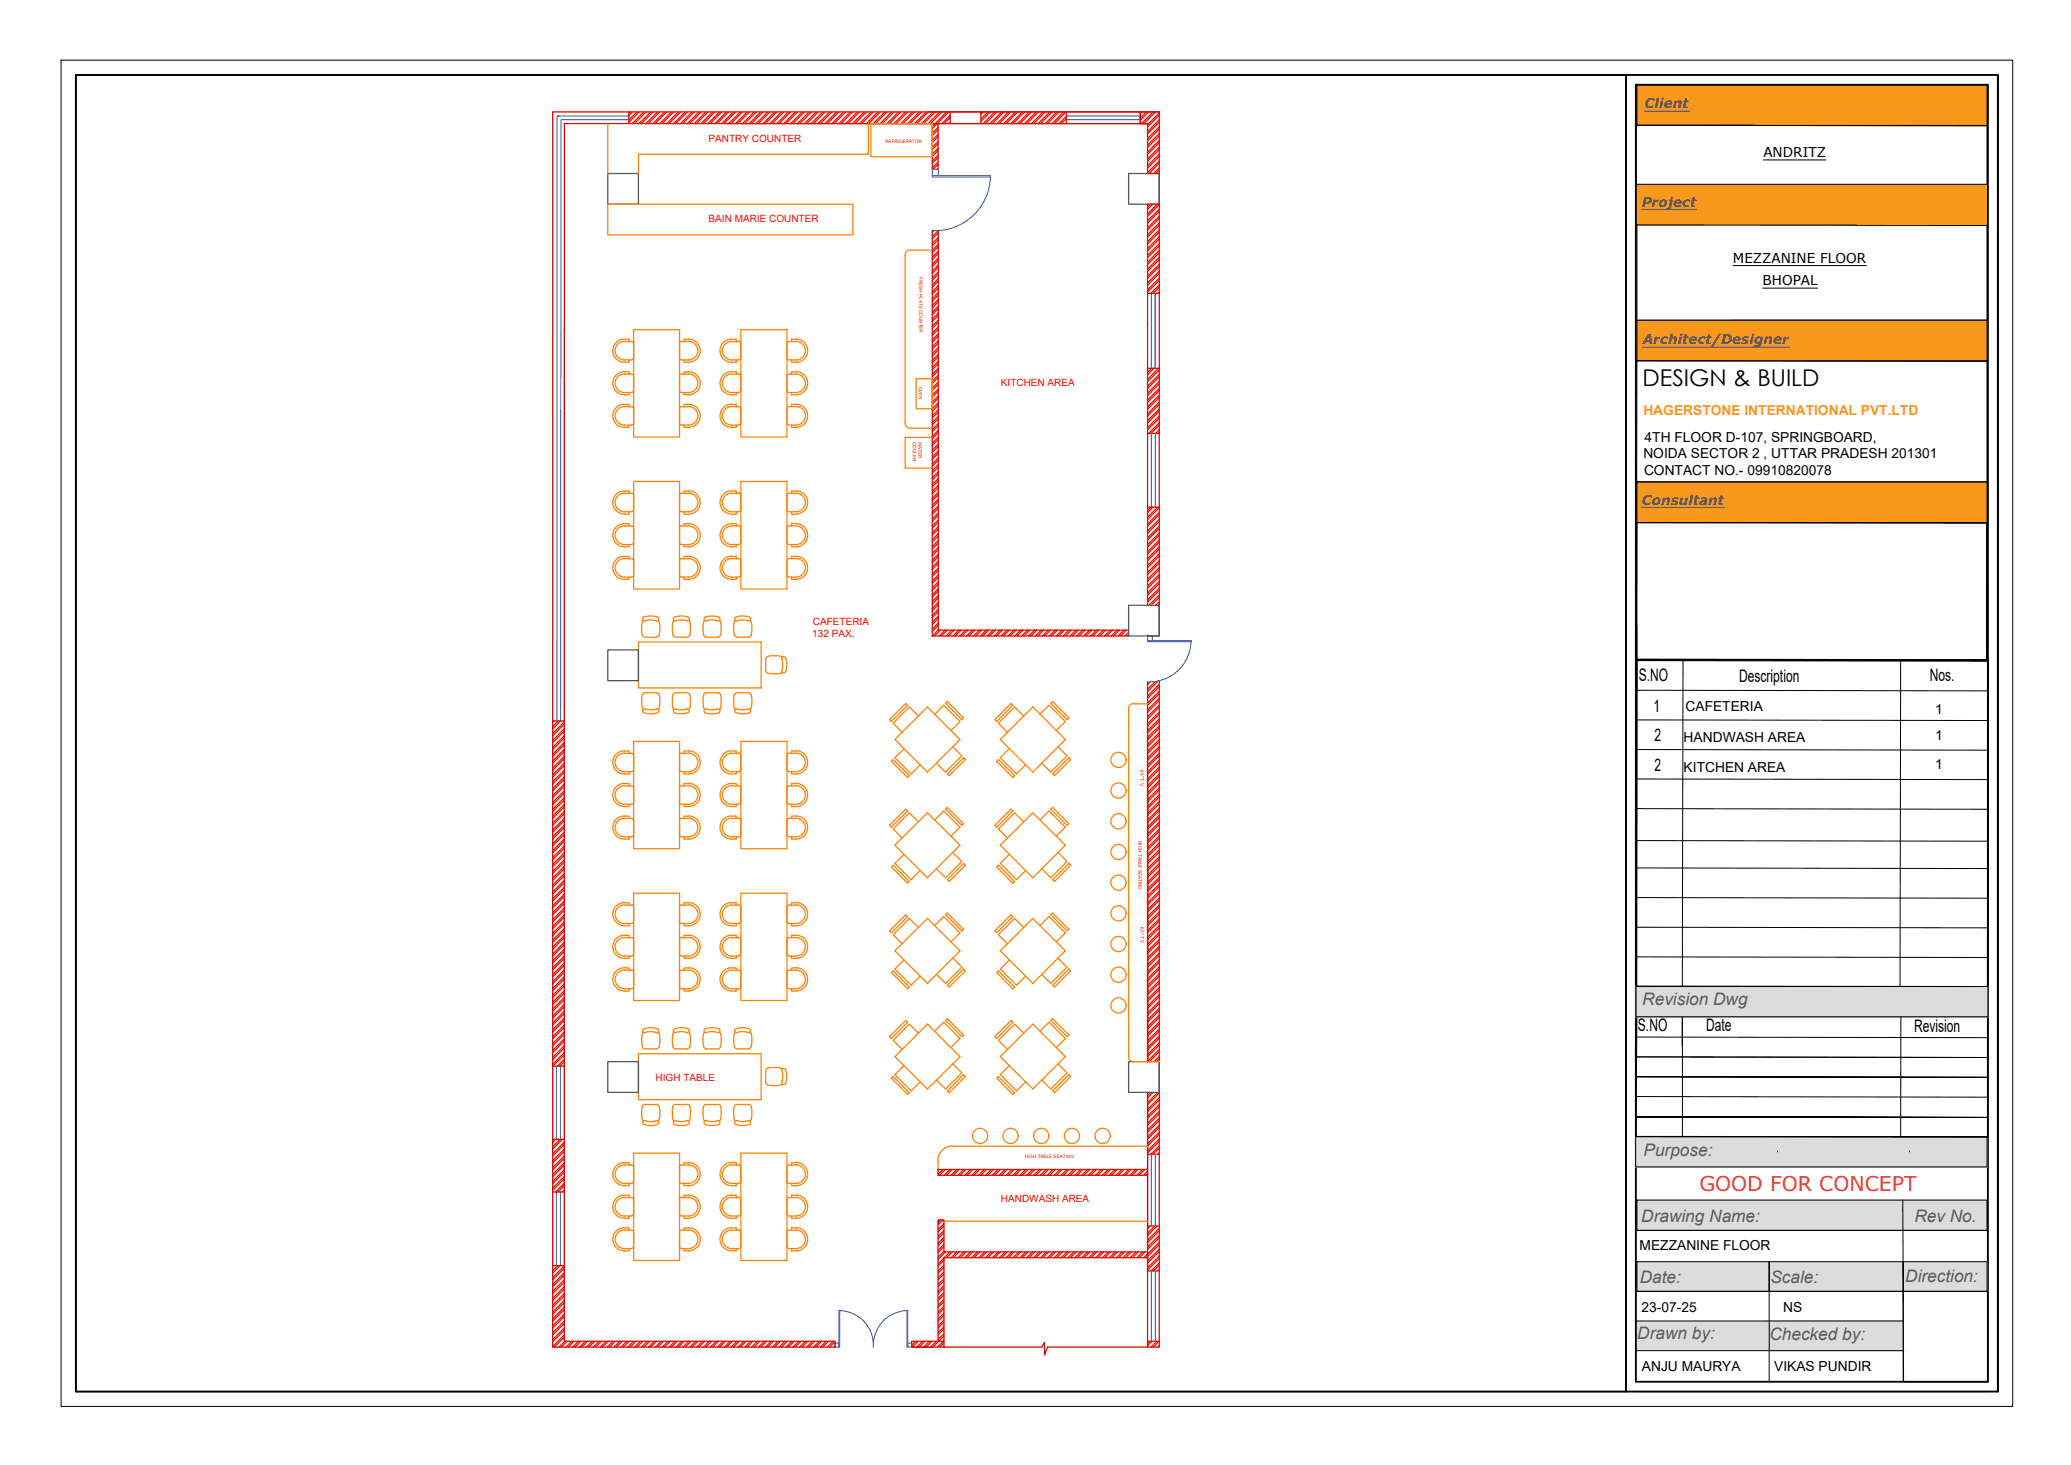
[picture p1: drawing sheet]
<svg xmlns="http://www.w3.org/2000/svg" width="420mm" height="297mm" viewBox="0 0 420 297" stroke-linecap="round" stroke-linejoin="round" font-family="sans-serif">
<defs><g id="words">
<text font-size="4.7" x="333.2" y="78.2">DESIGN &amp; BUILD</text>
<text font-size="4.1" fill="#dc322f" x="344.8" y="241.5">GOOD FOR CONCEPT</text>
<g font-size="3.5">
<text x="332.5" y="138.1">S.NO</text>
<text x="352.8" y="138.2">Description</text>
<text x="391.5" y="138.1">Nos.</text>
<text x="335.4" y="144.3">1</text>
<text x="335.6" y="150.2">2</text>
<text x="335.6" y="156.3">2</text>
<text x="332.3" y="209.1">S.NO</text>
<text x="346.1" y="209.1">Date</text>
<text x="388.3" y="209.3">Revision</text>
</g>
<g font-size="3.5" fill="#58595c">
<text x="333.2" y="203.8">Revision Dwg</text>
<text x="333.4" y="234.4">Purpose:</text>
<text x="333" y="247.7">Drawing Name:</text>
<text x="388.4" y="247.8">Rev No.</text>
<text x="332.7" y="260.2">Date:</text>
<text x="359.2" y="260.1">Scale:</text>
<text x="386.5" y="259.9">Direction:</text>
<text x="332.2" y="271.5">Drawn by:</text>
<text x="359" y="271.7">Checked by:</text>
</g>
<g font-size="2.8" fill="#58595c">
<text x="333.7" y="22">Client</text>
<text x="333.1" y="41.9">Project</text>
<text x="333.3" y="69.8">Architect/Designer</text>
<text x="333.1" y="102.3">Consultant</text>
</g>
<g font-size="2.8">
<text x="357.7" y="31.8">ANDRITZ</text>
<text x="351.6" y="53.3">MEZZANINE FLOOR</text>
<text x="357.6" y="57.8">BHOPAL</text>
<text x="333.7" y="89.7">4TH FLOOR D-107, SPRINGBOARD,</text>
<text x="333.4" y="93">NOIDA SECTOR 2 , UTTAR PRADESH 201301</text>
<text x="333.5" y="96.4">CONTACT NO.- 09910820078</text>
<text x="342" y="144.2">CAFETERIA</text>
<text x="392.6" y="144.8">1</text>
<text x="392.6" y="149.9">1</text>
<text x="341.6" y="150.5">HANDWASH AREA</text>
<text x="392.6" y="156">1</text>
<text x="341.6" y="156.5">KITCHEN AREA</text>
<text x="332.6" y="253.5">MEZZANINE FLOOR</text>
<text x="333" y="265.9">23-07-25</text>
<text x="361.8" y="265.9">NS</text>
<text x="333.1" y="278">ANJU MAURYA</text>
<text x="359.9" y="278">VIKAS PUNDIR</text>
</g>
<text font-size="2.8" fill="#f8991e" x="333.4" y="84.2">HAGERSTONE INTERNATIONAL PVT.LTD</text>
<g font-size="2" fill="#f00">
<text x="143.7" y="28.8">PANTRY COUNTER</text>
<text x="143.7" y="45.1">BAIN MARIE COUNTER</text>
<text x="203.1" y="78.3">KITCHEN AREA</text>
<text x="164.8" y="129.2">132 PAX.</text>
<text x="164.9" y="126.8">CAFETERIA</text>
<text x="133" y="219.2">HIGH TABLE</text>
<text x="203.1" y="243.6">HANDWASH AREA</text>
</g>
<g font-size=".9" fill="#f00">
<text x="179.6" y="28.9">REFRIGERATOR</text>
<text x="186.5" y="56.2" transform="rotate(90 186.5 56.2)">FRESH PLATE COUNTER</text>
<text x="186.4" y="78.4" transform="rotate(90 186.4 78.4)">OVEN</text>
<text x="185.2" y="89.5" transform="rotate(90 185.2 89.5)">COOLER</text>
<text x="186.3" y="89.6" transform="rotate(90 186.3 89.6)">WATER</text>
<text x="231.4" y="156.2" transform="rotate(90 231.4 156.2)">65&quot; T.V.</text>
<text x="231" y="170.5" transform="rotate(90 231 170.5)">HIGH TABLE SEATING</text>
<text x="231.4" y="188" transform="rotate(90 231.4 188)">65&quot; T.V.</text>
<text x="207.9" y="234.7">HIGH TABLE SEATING</text>
</g>
</g></defs>
<!-- layer: walls -->
<g fill="none" stroke="#d00" stroke-width=".25">
<path d="M127.6 22.7v2.4M189.1 25.1v9.2h1.2v-9.2M192.8 22.7v2.4M199 22.7v2.4M216.4 22.7v2.4M231.3 22.7v2.4M235.2 35.2h-2.4v-10.1h-118.3v242.4M189.1 46.8v82.1h39.9M190.4 46.8v81h38.6M232.8 59.5h2.4M235.2 41.4h-2.4v25.4M114.5 66.8v205.1h54.9v1.2h-57.3v-250.4h123.1v106.2h-2.4"/>
<path d="M232.8 66.8v55.9M232.8 74.7h2.4M232.8 87.9h2.4M232.8 102.8h2.4M232.8 128.9h.1M232.8 138.3v77M235.2 138v133.9M112.1 146.2h2.4M112.1 216.2h2.4M112.1 231h2.4M232.8 221.5v51.6M232.8 234h2.4"/>
<path d="M232.8 237.1h-42.5v1.2h42.5M112.1 241.7h2.4M112.1 256.6h2.4M232.8 253.8h-41.3v-6.4h-1.2v24.5M232.8 257.7h2.4M232.8 248.6h2.4M232.8 255h-41.3v18.1M185 273.1h26.4l.5-.9v2.5l.6-1.6h20.3M191.5 271.9h-6.5v1.2h4.1M232.8 271.9h2.4M235.2 271.9v1.2h-2.4"/>
</g>
<g fill="none" stroke="#f00" stroke-width=".25">
<path d="M127.8 22.7l-.2 .2M128.3 22.7l-.7 .7M129.2 22.7l-1.6 1.6M129.7 22.7l-2.1 2.1M130.6 22.7l-2.3 2.4M131.1 22.7l-2.4 2.4M132 22.7l-2.3 2.4M132.5 22.7l-2.4 2.4M133.4 22.7l-2.4 2.4M133.9 22.7l-2.4 2.4M134.8 22.7l-2.4 2.4M135.3 22.7l-2.4 2.4"/>
<path d="M136.2 22.7l-2.4 2.4M136.7 22.7l-2.4 2.4M137.6 22.7l-2.4 2.4M138.1 22.7l-2.4 2.4M139 22.7l-2.4 2.4M139.5 22.7l-2.4 2.4M140.4 22.7l-2.4 2.4M140.9 22.7l-2.4 2.4M141.8 22.7l-2.4 2.4M142.3 22.7l-2.4 2.4M143.2 22.7l-2.4 2.4M143.7 22.7l-2.4 2.4"/>
<path d="M144.6 22.7l-2.4 2.4M145.1 22.7l-2.4 2.4M146 22.7l-2.4 2.4M146.5 22.7l-2.4 2.4M147.4 22.7l-2.4 2.4M147.9 22.7l-2.4 2.4M148.8 22.7l-2.4 2.4M149.3 22.7l-2.4 2.4M150.2 22.7l-2.4 2.4M150.7 22.7l-2.4 2.4M151.6 22.7l-2.4 2.4M152 22.7l-2.3 2.4"/>
<path d="M153 22.7l-2.4 2.4M153.4 22.7l-2.3 2.4M154.4 22.7l-2.4 2.4M154.8 22.7l-2.3 2.4M155.8 22.7l-2.4 2.4M156.2 22.7l-2.3 2.4M157.2 22.7l-2.4 2.4M157.6 22.7l-2.3 2.4M158.6 22.7l-2.4 2.4M159 22.7l-2.3 2.4M160 22.7l-2.4 2.4M160.4 22.7l-2.3 2.4"/>
<path d="M161.4 22.7l-2.4 2.4M161.8 22.7l-2.3 2.4M162.8 22.7l-2.4 2.4M163.2 22.7l-2.3 2.4M164.2 22.7l-2.4 2.4M164.6 22.7l-2.4 2.4M165.6 22.7l-2.4 2.4M166 22.7l-2.4 2.4M166.9 22.7l-2.3 2.4M167.4 22.7l-2.4 2.4M168.3 22.7l-2.3 2.4M168.8 22.7l-2.4 2.4"/>
<path d="M169.7 22.7l-2.3 2.4M170.2 22.7l-2.4 2.4M171.1 22.7l-2.3 2.4M171.6 22.7l-2.4 2.4M172.5 22.7l-2.3 2.4M173 22.7l-2.4 2.4M173.9 22.7l-2.3 2.4M174.4 22.7l-2.4 2.4M175.3 22.7l-2.3 2.4M175.8 22.7l-2.4 2.4M176.7 22.7l-2.3 2.4M177.2 22.7l-2.4 2.4"/>
<path d="M178.1 22.7l-2.3 2.4M178.6 22.7l-2.4 2.4M179.5 22.7l-2.3 2.4M180 22.7l-2.4 2.4M180.9 22.7l-2.4 2.4M181.4 22.7l-2.4 2.4M182.3 22.7l-2.4 2.4M182.8 22.7l-2.4 2.4M183.7 22.7l-2.4 2.4M184.2 22.7l-2.4 2.4M185.1 22.7l-2.4 2.4M185.6 22.7l-2.4 2.4"/>
<path d="M186.5 22.7l-2.4 2.4M187 22.7l-2.4 2.4M187.9 22.7l-2.4 2.4M188.4 22.7l-2.4 2.4M189.3 22.7l-2.4 2.4M189.8 22.7l-2.4 2.4M190.3 25.9l-1.2 1.2M190.3 31.5l-1.2 1.1M190.3 27.3l-1.2 1.1M190.3 28.7l-1.2 1.1M190.3 30.1l-1.2 1.1M190.3 32.9l-1.2 1.1"/>
<path d="M190.3 34.2l-.1 .1M190.3 26.3l-1.2 1.2M190.3 27.7l-1.2 1.2M190.3 29.1l-1.2 1.2M190.3 30.5l-1.2 1.2M190.3 31.9l-1.2 1.2M190.3 33.3l-1 1M190.7 22.7l-2.4 2.4M191.1 22.7l-2.3 2.4M192.1 22.7l-3 3M192.5 22.7l-3.4 3.4M192.8 23.4l-1.7 1.7"/>
<path d="M192.8 24.8l-.3 .3M192.8 23.8l-1.3 1.3M199 22.7h.1M199.5 22.7l-.5 .5M200.4 22.7l-1.4 1.4M200.9 22.7l-1.9 1.9M201.8 22.7l-2.3 2.4M202.3 22.7l-2.4 2.4M203.2 22.7l-2.3 2.4M203.7 22.7l-2.4 2.4M204.6 22.7l-2.3 2.4M205.1 22.7l-2.4 2.4"/>
<path d="M206 22.7l-2.3 2.4M206.5 22.7l-2.4 2.4M207.4 22.7l-2.4 2.4M207.9 22.7l-2.4 2.4M208.8 22.7l-2.4 2.4M209.3 22.7l-2.4 2.4M210.2 22.7l-2.4 2.4M210.7 22.7l-2.4 2.4M211.6 22.7l-2.4 2.4M212.1 22.7l-2.4 2.4M213 22.7l-2.4 2.4M213.5 22.7l-2.4 2.4"/>
<path d="M214.4 22.7l-2.4 2.4M214.9 22.7l-2.4 2.4M215.8 22.7l-2.4 2.4M216.3 22.7l-2.4 2.4M216.4 23.6l-1.6 1.5M216.4 25l-.2 .1M216.4 24l-1.1 1.1M231.6 22.7l-.3 .3M232.6 22.7l-1.3 1.2M233 22.7l-1.7 1.7M234 22.7l-2.4 2.4M234.4 22.7l-2.3 2.4"/>
<path d="M235.2 22.9l-2.4 2.4M235.2 24.3l-2.4 2.4M235.2 25.7l-2.4 2.4M235.2 27.1l-2.4 2.3M235.2 28.5l-2.4 2.3M235.2 29.8l-2.4 2.4M235.2 31.2l-2.4 2.4M235.2 32.6l-2.4 2.4M235.2 34l-1.2 1.2M235.2 23.4l-2.4 2.3M235.2 24.8l-2.4 2.3M235.2 26.2l-2.4 2.3"/>
<path d="M235.2 27.6l-2.4 2.3M235.2 28.9l-2.4 2.4M235.2 30.3l-2.4 2.4M235.2 31.7l-2.4 2.4M235.2 33.1l-2.1 2.1M235.2 34.5l-.7 .7M189.4 46.8l-.3 .3M190.3 46.8l-1.2 1.2M190.4 48.1l-1.3 1.3M190.4 49.5l-1.3 1.3M190.4 50.9l-1.3 1.3M190.4 52.3l-1.3 1.3"/>
<path d="M190.4 53.7l-1.3 1.3M190.4 55.1l-1.3 1.3M190.4 56.5l-1.3 1.3M190.4 57.9l-1.3 1.3M190.4 59.3l-1.3 1.3M190.4 47.2l-1.3 1.3M190.4 48.6l-1.3 1.3M190.4 50l-1.3 1.3M190.4 51.4l-1.3 1.3M190.4 52.8l-1.3 1.3M190.4 54.2l-1.3 1.3M190.4 55.6l-1.3 1.3"/>
<path d="M190.4 57l-1.3 1.3M190.4 58.4l-1.3 1.2M190.4 59.8l-1.3 1.2M233.4 41.4l-.6 .6M233.9 41.4l-1.1 1.1M234.8 41.4l-2 2M235.2 42.4l-2.4 2.4M235.2 43.8l-2.4 2.4M235.2 45.2l-2.4 2.4M235.2 46.6l-2.4 2.4M235.2 48l-2.4 2.4M235.2 49.4l-2.4 2.4"/>
<path d="M235.2 50.8l-2.4 2.4M235.2 52.2l-2.4 2.4M235.2 53.6l-2.4 2.4M235.2 55l-2.4 2.4M235.2 56.4l-2.4 2.4M235.2 57.8l-1.7 1.7M235.2 59.2l-.3 .3M235.2 41.5l-2.4 2.4M235.2 42.9l-2.4 2.4M235.2 44.3l-2.4 2.4M235.2 45.7l-2.4 2.3M235.2 47.1l-2.4 2.3"/>
<path d="M235.2 48.5l-2.4 2.3M235.2 49.9l-2.4 2.3M235.2 51.3l-2.4 2.3M235.2 52.7l-2.4 2.3M235.2 54.1l-2.4 2.3M235.2 55.5l-2.4 2.3M235.2 56.9l-2.4 2.3M235.2 58.3l-1.2 1.2M190.4 60.7l-1.3 1.3M190.4 62.1l-1.3 1.2M190.4 63.5l-1.3 1.2M190.4 64.9l-1.3 1.2"/>
<path d="M190.4 66.3l-1.3 1.2M190.4 67.7l-1.3 1.2M190.4 69.1l-1.3 1.2M190.4 70.5l-1.3 1.2M190.4 71.9l-1.3 1.2M190.4 73.3l-1.3 1.2M190.4 74.7l-1.3 1.2M190.4 76.1l-1.3 1.2M190.4 77.5l-1.3 1.2M190.4 78.9l-1.3 1.2M190.4 61.2l-1.3 1.2M190.4 62.6l-1.3 1.2"/>
<path d="M190.4 64l-1.3 1.2M190.4 65.4l-1.3 1.2M190.4 66.8l-1.3 1.2M190.4 68.2l-1.3 1.2M190.4 69.6l-1.3 1.2M190.4 71l-1.3 1.2M190.4 72.3l-1.3 1.3M190.4 73.7l-1.3 1.3M190.4 75.1l-1.3 1.3M190.4 76.5l-1.3 1.3M190.4 77.9l-1.3 1.3M190.4 79.3l-1.3 1.3"/>
<path d="M233.6 74.7l-.8 .8M234.1 74.7l-1.3 1.3M235 74.7l-2.2 2.2M235.2 75.9l-2.4 2.4M235.2 77.3l-2.4 2.4M235.2 78.7l-2.4 2.4M235.2 75l-2.4 2.4M235.2 76.4l-2.4 2.4M235.2 77.8l-2.4 2.4M235.2 79.2l-2.4 2.4M190.4 80.3l-1.3 1.2M190.4 81.7l-1.3 1.2"/>
<path d="M190.4 83.1l-1.3 1.2M190.4 84.5l-1.3 1.2M190.4 85.9l-1.3 1.2M190.4 87.2l-1.3 1.3M190.4 88.6l-1.3 1.3M190.4 90l-1.3 1.3M190.4 91.4l-1.3 1.3M190.4 92.8l-1.3 1.3M190.4 94.2l-1.3 1.3M190.4 95.6l-1.3 1.3M190.4 97l-1.3 1.3M190.4 98.4l-1.3 1.3"/>
<path d="M190.4 99.8l-1.3 1.2M190.4 80.7l-1.3 1.3M190.4 82.1l-1.3 1.3M190.4 83.5l-1.3 1.3M190.4 84.9l-1.3 1.2M190.4 86.3l-1.3 1.2M190.4 87.7l-1.3 1.2M190.4 89.1l-1.3 1.2M190.4 90.5l-1.3 1.2M190.4 91.9l-1.3 1.2M190.4 93.3l-1.3 1.2M190.4 94.7l-1.3 1.2"/>
<path d="M190.4 96.1l-1.3 1.2M190.4 97.5l-1.3 1.2M190.4 98.9l-1.3 1.2M235.2 80.1l-2.4 2.4M235.2 81.5l-2.4 2.4M235.2 82.9l-2.4 2.4M235.2 84.3l-2.4 2.4M235.2 85.7l-2.2 2.2M235.2 87.1l-.8 .8M235.2 80.6l-2.4 2.4M235.2 82l-2.4 2.4M235.2 83.4l-2.4 2.4"/>
<path d="M235.2 84.8l-2.4 2.4M235.2 86.2l-1.7 1.7M235.2 87.6l-.3 .3M190.4 101.2l-1.3 1.2M190.4 102.6l-1.3 1.2M190.4 104l-1.3 1.2M190.4 105.4l-1.3 1.2M190.4 106.8l-1.3 1.2M190.4 108.2l-1.3 1.2M190.4 109.6l-1.3 1.2M190.4 111l-1.3 1.2M190.4 112.4l-1.3 1.2"/>
<path d="M190.4 113.8l-1.3 1.2M190.4 115.2l-1.3 1.2M190.4 116.6l-1.3 1.2M190.4 118l-1.3 1.2M190.4 119.4l-1.3 1.2M190.4 100.3l-1.3 1.2M190.4 101.7l-1.3 1.2M190.4 103.1l-1.3 1.2M190.4 104.5l-1.3 1.2M190.4 105.9l-1.3 1.2M190.4 107.3l-1.3 1.2M190.4 108.7l-1.3 1.2"/>
<path d="M190.4 110.1l-1.3 1.2M190.4 111.5l-1.3 1.2M190.4 112.9l-1.3 1.2M190.4 114.3l-1.3 1.2M190.4 115.7l-1.3 1.2M190.4 117.1l-1.3 1.2M190.4 118.4l-1.3 1.3M190.4 119.8l-1.3 1.3M233.5 102.8l-.7 .7M233.9 102.8l-1.1 1.1M234.9 102.8l-2.1 2.1M235.2 103.9l-2.4 2.4"/>
<path d="M235.2 105.3l-2.4 2.4M235.2 106.7l-2.4 2.4M235.2 108.1l-2.4 2.3M235.2 109.5l-2.4 2.3M235.2 110.9l-2.4 2.3M235.2 112.3l-2.4 2.3M235.2 113.7l-2.4 2.3M235.2 115.1l-2.4 2.3M235.2 116.5l-2.4 2.3M235.2 117.9l-2.4 2.3M235.2 119.3l-2.4 2.3M235.2 103l-2.4 2.3"/>
<path d="M235.2 104.4l-2.4 2.3M235.2 105.7l-2.4 2.4M235.2 107.1l-2.4 2.4M235.2 108.5l-2.4 2.4M235.2 109.9l-2.4 2.4M235.2 111.3l-2.4 2.4M235.2 112.7l-2.4 2.4M235.2 114.1l-2.4 2.4M235.2 115.5l-2.4 2.4M235.2 116.9l-2.4 2.4M235.2 118.3l-2.4 2.4M235.2 119.7l-2.4 2.4"/>
<path d="M190.4 120.7l-1.3 1.3M190.4 122.1l-1.3 1.3M190.4 123.5l-1.3 1.3M190.4 124.9l-1.3 1.3M190.4 126.3l-1.3 1.3M190.4 127.7l-1.3 1.2M190.4 121.2l-1.3 1.3M190.4 122.6l-1.3 1.3M190.4 124l-1.3 1.3M190.4 125.4l-1.3 1.3M190.4 126.8l-1.3 1.3M190.8 127.8l-1.2 1.1"/>
<path d="M191.7 127.8l-1.2 1.1M192.2 127.8l-1.2 1.1M193.1 127.8l-1.2 1.1M193.6 127.8l-1.2 1.1M194.5 127.8l-1.2 1.1M195 127.8l-1.2 1.1M195.9 127.8l-1.2 1.1M196.4 127.8l-1.2 1.1M197.3 127.8l-1.2 1.1M197.8 127.8l-1.2 1.1M198.7 127.8l-1.2 1.1M199.2 127.8l-1.2 1.1"/>
<path d="M200.1 127.8l-1.2 1.1M200.6 127.8l-1.2 1.1M201.5 127.8l-1.2 1.1M202 127.8l-1.2 1.1M202.9 127.8l-1.2 1.1M203.4 127.8l-1.2 1.1M204.3 127.8l-1.2 1.1M204.8 127.8l-1.2 1.1M205.7 127.8l-1.2 1.1M206.1 127.8l-1.1 1.1M207.1 127.8l-1.2 1.1M207.5 127.8l-1.1 1.1"/>
<path d="M208.5 127.8l-1.2 1.1M208.9 127.8l-1.1 1.1M209.9 127.8l-1.2 1.1M210.3 127.8l-1.1 1.1M211.3 127.8l-1.2 1.1M211.7 127.8l-1.1 1.1M212.7 127.8l-1.2 1.1M213.1 127.8l-1.2 1.1M214.1 127.8l-1.2 1.1M214.5 127.8l-1.2 1.1M215.5 127.8l-1.2 1.1M215.9 127.8l-1.2 1.1"/>
<path d="M216.9 127.8l-1.2 1.1M217.3 127.8l-1.2 1.1M218.3 127.8l-1.2 1.1M218.7 127.8l-1.2 1.1M219.7 127.8l-1.2 1.1M220.1 127.8l-1.2 1.1M221.1 127.8l-1.2 1.1M221.5 127.8l-1.2 1.1M222.4 127.8l-1.1 1.1M222.9 127.8l-1.2 1.1M223.8 127.8l-1.1 1.1M224.3 127.8l-1.2 1.1"/>
<path d="M225.2 127.8l-1.1 1.1M225.7 127.8l-1.2 1.1M226.6 127.8l-1.1 1.1M227.1 127.8l-1.2 1.1M228 127.8l-1.1 1.1M228.5 127.8l-1.2 1.1M229 128.2l-.8 .7M229 128.7l-.3 .2M232.9 138.3h-.1M233.3 138.3l-.5 .5M234.3 138.2l-1.5 1.5M234.9 138.1l-2.1 2.1"/>
<path d="M235.2 120.7l-2.1 2M235.2 122l-.7 .7M235.2 138.8l-2.4 2.3M235.2 121.1l-1.7 1.6M235.2 122.5l-.3 .2M235.2 139.2l-2.4 2.4M112.3 146.2l-.2 .2M113.3 146.2l-1.2 1.1M113.7 146.2l-1.6 1.6M114.5 146.3l-2.4 2.4M114.5 147.7l-2.4 2.4M114.5 149.1l-2.4 2.4"/>
<path d="M114.5 150.5l-2.4 2.4M114.5 151.9l-2.4 2.4M114.5 153.3l-2.4 2.4M114.5 154.7l-2.4 2.4M114.5 156.1l-2.4 2.4M114.5 157.5l-2.4 2.4M114.5 158.9l-2.4 2.4M114.5 146.8l-2.4 2.4M114.5 148.2l-2.4 2.4M114.5 149.6l-2.4 2.4M114.5 151l-2.4 2.4M114.5 152.4l-2.4 2.4"/>
<path d="M114.5 153.8l-2.4 2.4M114.5 155.2l-2.4 2.4M114.5 156.6l-2.4 2.4M114.5 158l-2.4 2.4M114.5 159.4l-2.4 2.4M235.2 140.2l-2.4 2.3M235.2 141.6l-2.4 2.3M235.2 143l-2.4 2.3M235.2 144.4l-2.4 2.3M235.2 145.8l-2.4 2.3M235.2 147.2l-2.4 2.3M235.2 148.5l-2.4 2.4"/>
<path d="M235.2 149.9l-2.4 2.4M235.2 151.3l-2.4 2.4M235.2 152.7l-2.4 2.4M235.2 154.1l-2.4 2.4M235.2 155.5l-2.4 2.4M235.2 156.9l-2.4 2.4M235.2 158.3l-2.4 2.4M235.2 159.7l-2.4 2.4M235.2 140.6l-2.4 2.4M235.2 142l-2.4 2.4M235.2 143.4l-2.4 2.4M235.2 144.8l-2.4 2.4"/>
<path d="M235.2 146.2l-2.4 2.4M235.2 147.6l-2.4 2.4M235.2 149l-2.4 2.4M235.2 150.4l-2.4 2.4M235.2 151.8l-2.4 2.4M235.2 153.2l-2.4 2.4M235.2 154.6l-2.4 2.4M235.2 156l-2.4 2.4M235.2 157.4l-2.4 2.4M235.2 158.8l-2.4 2.4M114.5 160.3l-2.4 2.4M114.5 161.7l-2.4 2.4"/>
<path d="M114.5 163.1l-2.4 2.4M114.5 164.5l-2.4 2.4M114.5 165.9l-2.4 2.4M114.5 167.3l-2.4 2.4M114.5 168.7l-2.4 2.4M114.5 170.1l-2.4 2.4M114.5 171.5l-2.4 2.4M114.5 172.9l-2.4 2.4M114.5 174.3l-2.4 2.4M114.5 175.7l-2.4 2.4M114.5 177.1l-2.4 2.4M114.5 178.5l-2.4 2.3"/>
<path d="M114.5 179.9l-2.4 2.3M114.5 160.8l-2.4 2.4M114.5 162.2l-2.4 2.3M114.5 163.6l-2.4 2.3M114.5 165l-2.4 2.3M114.5 166.4l-2.4 2.3M114.5 167.8l-2.4 2.3M114.5 169.2l-2.4 2.3M114.5 170.6l-2.4 2.3M114.5 172l-2.4 2.3M114.5 173.4l-2.4 2.3M114.5 174.8l-2.4 2.3"/>
<path d="M114.5 176.1l-2.4 2.4M114.5 177.5l-2.4 2.4M114.5 178.9l-2.4 2.4M235.2 161.1l-2.4 2.4M235.2 162.5l-2.4 2.4M235.2 163.9l-2.4 2.4M235.2 165.3l-2.4 2.4M235.2 166.7l-2.4 2.4M235.2 168.1l-2.4 2.4M235.2 169.5l-2.4 2.4M235.2 170.9l-2.4 2.4M235.2 172.3l-2.4 2.4"/>
<path d="M235.2 173.7l-2.4 2.4M235.2 175.1l-2.4 2.4M235.2 176.5l-2.4 2.4M235.2 177.9l-2.4 2.4M235.2 179.3l-2.4 2.4M235.2 160.2l-2.4 2.4M235.2 161.6l-2.4 2.4M235.2 163l-2.4 2.4M235.2 164.4l-2.4 2.4M235.2 165.8l-2.4 2.3M235.2 167.2l-2.4 2.3M235.2 168.6l-2.4 2.3"/>
<path d="M235.2 170l-2.4 2.3M235.2 171.4l-2.4 2.3M235.2 172.8l-2.4 2.3M235.2 174.2l-2.4 2.3M235.2 175.6l-2.4 2.3M235.2 177l-2.4 2.3M235.2 178.4l-2.4 2.3M235.2 179.7l-2.4 2.4M114.5 181.3l-2.4 2.3M114.5 182.7l-2.4 2.3M114.5 184.1l-2.4 2.3M114.5 185.5l-2.4 2.3"/>
<path d="M114.5 186.9l-2.4 2.3M114.5 188.3l-2.4 2.3M114.5 189.7l-2.4 2.3M114.5 191.1l-2.4 2.3M114.5 192.4l-2.4 2.4M114.5 193.8l-2.4 2.4M114.5 195.2l-2.4 2.4M114.5 196.6l-2.4 2.4M114.5 198l-2.4 2.4M114.5 199.4l-2.4 2.4M114.5 180.3l-2.4 2.4M114.5 181.7l-2.4 2.4"/>
<path d="M114.5 183.1l-2.4 2.4M114.5 184.5l-2.4 2.4M114.5 185.9l-2.4 2.4M114.5 187.3l-2.4 2.4M114.5 188.7l-2.4 2.4M114.5 190.1l-2.4 2.4M114.5 191.5l-2.4 2.4M114.5 192.9l-2.4 2.4M114.5 194.3l-2.4 2.4M114.5 195.7l-2.4 2.4M114.5 197.1l-2.4 2.4M114.5 198.5l-2.4 2.4"/>
<path d="M114.5 199.9l-2.4 2.4M235.2 180.7l-2.4 2.3M235.2 182.1l-2.4 2.3M235.2 183.5l-2.4 2.3M235.2 184.9l-2.4 2.3M235.2 186.3l-2.4 2.3M235.2 187.7l-2.4 2.3M235.2 189.1l-2.4 2.3M235.2 190.5l-2.4 2.3M235.2 191.9l-2.4 2.3M235.2 193.3l-2.4 2.3M235.2 194.6l-2.4 2.4"/>
<path d="M235.2 196l-2.4 2.4M235.2 197.4l-2.4 2.4M235.2 198.8l-2.4 2.4M235.2 181.1l-2.4 2.4M235.2 182.5l-2.4 2.4M235.2 183.9l-2.4 2.4M235.2 185.3l-2.4 2.4M235.2 186.7l-2.4 2.4M235.2 188.1l-2.4 2.4M235.2 189.5l-2.4 2.4M235.2 190.9l-2.4 2.4M235.2 192.3l-2.4 2.4"/>
<path d="M235.2 193.7l-2.4 2.4M235.2 195.1l-2.4 2.4M235.2 196.5l-2.4 2.4M235.2 197.9l-2.4 2.4M235.2 199.3l-2.4 2.4M114.5 200.8l-2.4 2.4M114.5 202.2l-2.4 2.4M114.5 203.6l-2.4 2.4M114.5 205l-2.4 2.4M114.5 206.4l-2.4 2.4M114.5 207.8l-2.4 2.4M114.5 209.2l-2.4 2.4"/>
<path d="M114.5 210.6l-2.4 2.4M114.5 212l-2.4 2.4M114.5 213.4l-2.4 2.4M114.5 214.8l-1.4 1.4M114.5 201.3l-2.4 2.4M114.5 202.7l-2.4 2.4M114.5 204.1l-2.4 2.4M114.5 205.5l-2.4 2.4M114.5 206.9l-2.4 2.4M114.5 208.3l-2.4 2.4M114.5 209.7l-2.4 2.3M114.5 211.1l-2.4 2.3"/>
<path d="M114.5 212.5l-2.4 2.3M114.5 213.9l-2.3 2.3M114.5 215.3l-.9 .9M235.2 200.2l-2.4 2.4M235.2 201.6l-2.4 2.4M235.2 203l-2.4 2.4M235.2 204.4l-2.4 2.4M235.2 205.8l-2.4 2.4M235.2 207.2l-2.4 2.4M235.2 208.6l-2.4 2.4M235.2 210l-2.4 2.4M235.2 211.4l-2.4 2.4"/>
<path d="M235.2 212.8l-2.4 2.4M235.2 214.2l-1.1 1.1M235.2 200.7l-2.4 2.4M235.2 202.1l-2.4 2.4M235.2 203.5l-2.4 2.4M235.2 204.9l-2.4 2.4M235.2 206.3l-2.4 2.4M235.2 207.7l-2.4 2.4M235.2 209.1l-2.4 2.4M235.2 210.5l-2.4 2.4M235.2 211.9l-2.4 2.3M235.2 213.3l-2 2"/>
<path d="M235.2 214.7l-.6 .6M112.2 231l-.1 .1M112.7 231l-.6 .6M113.6 231l-1.5 1.5M114.1 231l-2 2M114.5 231.6l-2.4 2.3M114.5 233l-2.4 2.3M114.5 234.4l-2.4 2.3M114.5 235.8l-2.4 2.3M114.5 237.2l-2.4 2.3M114.5 238.5l-2.4 2.4M114.5 239.9l-1.8 1.8"/>
<path d="M114.5 232l-2.4 2.4M114.5 233.4l-2.4 2.4M114.5 234.8l-2.4 2.4M114.5 236.2l-2.4 2.4M114.5 237.6l-2.4 2.4M114.5 239l-2.4 2.3M190.4 237.1l-.1 .1M191.3 237.1l-1 1M191.8 237.1l-1.2 1.2M192.7 237.1l-1.2 1.2M193.2 237.1l-1.2 1.2M194.1 237.1l-1.2 1.2"/>
<path d="M194.6 237.1l-1.2 1.2M195.5 237.1l-1.2 1.2M196 237.1l-1.2 1.2M196.9 237.1l-1.2 1.2M197.4 237.1l-1.2 1.2M198.3 237.1l-1.2 1.2M198.8 237.1l-1.2 1.2M199.7 237.1l-1.2 1.2M200.2 237.1l-1.2 1.2M201.1 237.1l-1.2 1.2M201.6 237.1l-1.2 1.2M202.5 237.1l-1.2 1.2"/>
<path d="M203 237.1l-1.2 1.2M203.9 237.1l-1.2 1.2M204.4 237.1l-1.2 1.2M205.3 237.1l-1.2 1.2M205.8 237.1l-1.2 1.2M206.7 237.1l-1.2 1.2M207.2 237.1l-1.2 1.2M208.1 237.1l-1.2 1.2M208.6 237.1l-1.2 1.2M209.5 237.1l-1.2 1.2M210 237.1l-1.2 1.2M210.9 237.1l-1.2 1.2"/>
<path d="M211.4 237.1l-1.2 1.2M212.3 237.1l-1.2 1.2M212.7 237.1l-1.1 1.2M213.6 237.1l-1.1 1.2M214.1 237.1l-1.1 1.2M215 237.1l-1.1 1.2M215.5 237.1l-1.1 1.2M216.4 237.1l-1.1 1.2M216.9 237.1l-1.1 1.2M217.8 237.1l-1.1 1.2M218.3 237.1l-1.1 1.2M219.2 237.1l-1.1 1.2"/>
<path d="M219.7 237.1l-1.1 1.2M220.6 237.1l-1.2 1.2M221.1 237.1l-1.2 1.2M222 237.1l-1.2 1.2M222.5 237.1l-1.2 1.2M223.4 237.1l-1.2 1.2M223.9 237.1l-1.2 1.2M224.8 237.1l-1.2 1.2M225.3 237.1l-1.2 1.2M226.2 237.1l-1.2 1.2M226.7 237.1l-1.2 1.2M227.6 237.1l-1.2 1.2"/>
<path d="M228.1 237.1l-1.2 1.2M229 237.1l-1.2 1.2M229.5 237.1l-1.2 1.2M230.4 237.1l-1.2 1.2M230.9 237.1l-1.2 1.2M231.8 237.1l-1.2 1.2M232.3 237.1l-1.2 1.2M232.8 237.5l-.8 .8M232.8 238l-.3 .3M233.5 221.5l-.7 .6M233.9 221.5l-1.1 1.1M234.9 221.5l-2.1 2"/>
<path d="M235.2 222.5l-2.4 2.4M235.2 223.9l-2.4 2.4M235.2 225.3l-2.4 2.4M235.2 226.7l-2.4 2.4M235.2 228.1l-2.4 2.4M235.2 229.5l-2.4 2.4M235.2 230.9l-2.4 2.4M235.2 232.3l-1.7 1.7M235.2 233.7l-.3 .3M235.2 221.6l-2.4 2.4M235.2 223l-2.4 2.4M235.2 224.4l-2.4 2.4"/>
<path d="M235.2 225.8l-2.4 2.4M235.2 227.2l-2.4 2.4M235.2 228.6l-2.4 2.4M235.2 230l-2.4 2.4M235.2 231.4l-2.4 2.4M235.2 232.8l-1.2 1.2M112.2 256.6l-.1 .1M113.1 256.6l-1 1M113.6 256.6l-1.5 1.5M114.5 241.3l-.4 .4M114.5 256.7l-2.4 2.3M114.5 258.1l-2.4 2.3"/>
<path d="M114.5 259.5l-2.4 2.3M114.5 240.4l-1.3 1.3M114.5 257.1l-2.4 2.4M114.5 258.5l-2.4 2.4M114.5 259.9l-2.4 2.4M190.8 247.4l-.5 .5M191.3 247.4l-1 1M191.5 248.1l-1.2 1.2M191.5 249.5l-1.2 1.2M191.5 250.9l-1.2 1.2M191.5 252.3l-1.2 1.2M191.5 253.7l-1.2 1.2"/>
<path d="M191.5 255.1l-1.2 1.2M191.5 256.5l-1.2 1.2M191.5 248.6l-1.2 1.2M191.5 250l-1.2 1.2M191.5 251.4l-1.2 1.2M191.5 252.8l-1.2 1.2M191.5 255.6l-1.2 1.2M191.5 257.9l-1.2 1.1M191.5 259.3l-1.2 1.1M191.5 257l-1.2 1.1M191.5 258.4l-1.2 1.1M191.5 259.8l-1.2 1.1"/>
<path d="M191.8 253.8l-1.5 1.6M192.7 253.8l-1.2 1.2M193.2 253.8l-1.2 1.2M194.1 253.8l-1.2 1.2M194.6 253.8l-1.2 1.2M195.5 253.8l-1.2 1.2M196 253.8l-1.2 1.2M196.9 253.8l-1.2 1.2M197.4 253.8l-1.2 1.2M198.3 253.8l-1.2 1.2M198.8 253.8l-1.2 1.2M199.7 253.8l-1.2 1.2"/>
<path d="M200.2 253.8l-1.2 1.2M201.1 253.8l-1.2 1.2M201.6 253.8l-1.2 1.2M202.5 253.8l-1.2 1.2M203 253.8l-1.2 1.2M203.9 253.8l-1.2 1.2M204.4 253.8l-1.2 1.2M205.3 253.8l-1.2 1.2M205.8 253.8l-1.2 1.2M206.7 253.8l-1.2 1.2M207.2 253.8l-1.2 1.2M208.1 253.8l-1.2 1.2"/>
<path d="M208.6 253.8l-1.2 1.2M209.5 253.8l-1.2 1.2M210 253.8l-1.2 1.2M210.9 253.8l-1.2 1.2M211.4 253.8l-1.2 1.2M212.3 253.8l-1.2 1.2M212.8 253.8l-1.2 1.2M213.7 253.8l-1.2 1.2M214.2 253.8l-1.2 1.2M215.1 253.8l-1.2 1.2M215.5 253.8l-1.1 1.2M216.5 253.8l-1.2 1.2"/>
<path d="M216.9 253.8l-1.1 1.2M217.9 253.8l-1.2 1.2M218.3 253.8l-1.1 1.2M219.3 253.8l-1.2 1.2M219.7 253.8l-1.1 1.2M220.7 253.8l-1.2 1.2M221.1 253.8l-1.2 1.2M222.1 253.8l-1.2 1.2M222.5 253.8l-1.2 1.2M223.5 253.8l-1.2 1.2M223.9 253.8l-1.2 1.2M224.9 253.8l-1.2 1.2"/>
<path d="M225.3 253.8l-1.2 1.2M226.3 253.8l-1.2 1.2M226.7 253.8l-1.2 1.2M227.7 253.8l-1.2 1.2M228.1 253.8l-1.2 1.2M229.1 253.8l-1.2 1.2M229.5 253.8l-1.2 1.2M230.4 253.8l-1.1 1.2M230.9 253.8l-1.2 1.2M231.8 253.8l-1.1 1.2M232.3 253.8l-1.2 1.2M232.9 248.6l-.1 .1"/>
<path d="M233.3 248.6l-.5 .5M234.3 248.6l-1.5 1.5M234.7 248.6l-1.9 1.9M235.2 249.1l-2.4 2.4M235.2 250.5l-2.4 2.4M235.2 251.9l-3.1 3.1M235.2 253.3l-2.4 2.4M235.2 254.7l-2.4 2.3M235.2 256.1l-1.6 1.6M235.2 257.5l-.2 .2M235.2 249.6l-2.4 2.3M235.2 251l-2.4 2.3"/>
<path d="M235.2 252.3l-2.7 2.7M235.2 253.7l-2.4 2.4M235.2 255.1l-2.4 2.4M235.2 256.5l-1.2 1.2M114.5 260.9l-2.4 2.3M114.5 262.3l-2.4 2.3M114.5 263.7l-2.4 2.3M114.5 265l-2.4 2.4M114.5 266.4l-2.4 2.4M114.5 267.8l-2.4 2.4M114.5 269.2l-2.4 2.4M114.5 270.6l-2.4 2.4"/>
<path d="M114.5 261.3l-2.4 2.4M114.5 262.7l-2.4 2.4M114.5 264.1l-2.4 2.4M114.5 265.5l-2.4 2.4M114.5 266.9l-2.4 2.4M114.5 268.3l-2.4 2.4M114.5 269.7l-2.4 2.4M114.5 271.1l-2 2M114.6 271.9l-1.2 1.2M115 271.9l-1.1 1.2M116 271.9l-1.2 1.2M116.4 271.9l-1.1 1.2"/>
<path d="M117.4 271.9l-1.2 1.2M117.8 271.9l-1.1 1.2M118.8 271.9l-1.2 1.2M119.2 271.9l-1.1 1.2M120.2 271.9l-1.2 1.2M120.6 271.9l-1.1 1.2M121.6 271.9l-1.2 1.2M122 271.9l-1.2 1.2M123 271.9l-1.2 1.2M123.4 271.9l-1.2 1.2M124.4 271.9l-1.2 1.2M124.8 271.9l-1.2 1.2"/>
<path d="M125.8 271.9l-1.2 1.2M126.2 271.9l-1.2 1.2M127.2 271.9l-1.2 1.2M127.6 271.9l-1.2 1.2M128.6 271.9l-1.2 1.2M129 271.9l-1.2 1.2M129.9 271.9l-1.1 1.2M130.4 271.9l-1.2 1.2M131.3 271.9l-1.1 1.2M131.8 271.9l-1.2 1.2M132.7 271.9l-1.1 1.2M133.2 271.9l-1.2 1.2"/>
<path d="M134.1 271.9l-1.1 1.2M134.6 271.9l-1.2 1.2M135.5 271.9l-1.1 1.2M136 271.9l-1.2 1.2M136.9 271.9l-1.2 1.2M137.4 271.9l-1.2 1.2M138.3 271.9l-1.2 1.2M138.8 271.9l-1.2 1.2M139.7 271.9l-1.2 1.2M140.2 271.9l-1.2 1.2M141.1 271.9l-1.2 1.2M141.6 271.9l-1.2 1.2"/>
<path d="M142.5 271.9l-1.2 1.2M143 271.9l-1.2 1.2M143.9 271.9l-1.2 1.2M144.4 271.9l-1.2 1.2M145.3 271.9l-1.2 1.2M145.8 271.9l-1.2 1.2M146.7 271.9l-1.2 1.2M147.2 271.9l-1.2 1.2M148.1 271.9l-1.2 1.2M148.6 271.9l-1.2 1.2M149.5 271.9l-1.2 1.2M150 271.9l-1.2 1.2"/>
<path d="M150.9 271.9l-1.2 1.2M151.4 271.9l-1.2 1.2M152.3 271.9l-1.2 1.2M152.7 271.9l-1.1 1.2M153.7 271.9l-1.2 1.2M154.1 271.9l-1.1 1.2M155.1 271.9l-1.2 1.2M155.5 271.9l-1.1 1.2M156.4 271.9l-1.1 1.2M156.9 271.9l-1.1 1.2M157.8 271.9l-1.1 1.2M158.3 271.9l-1.1 1.2"/>
<path d="M159.2 271.9l-1.1 1.2M159.7 271.9l-1.1 1.2M160.6 271.9l-1.1 1.2M161.1 271.9l-1.2 1.2M162 271.9l-1.1 1.2M162.5 271.9l-1.2 1.2M163.4 271.9l-1.2 1.2M163.9 271.9l-1.2 1.2M164.8 271.9l-1.2 1.2M165.3 271.9l-1.2 1.2M166.2 271.9l-1.2 1.2M166.7 271.9l-1.2 1.2"/>
<path d="M167.6 271.9l-1.2 1.2M168.1 271.9l-1.2 1.2M169 271.9l-1.2 1.2M169.4 273l-.2 .1M169.4 272l-1.1 1.1M185.8 271.9l-.8 .9M186.3 271.9l-1.2 1.2M187.2 271.9l-1.2 1.2M187.6 271.9l-1.1 1.2M188.6 271.9l-1.2 1.2M189 271.9l-1.1 1.2M190 271.9l-1.2 1.2"/>
<path d="M191.5 266.2l-1.2 1.2M191.5 267.6l-1.2 1.2M191.5 269l-1.2 1.2M191.5 270.4l-1.2 1.2M191.5 271.8l-1.3 1.3M191.5 266.7l-1.2 1.2M191.5 268.1l-1.2 1.2M191.5 269.5l-1.2 1.2M191.5 270.9l-2.2 2.2M191.5 272.3l-.8 .8M191.5 260.7l-1.2 1.1M191.5 262.1l-1.2 1.1"/>
<path d="M191.5 263.5l-1.2 1.1M191.5 264.9l-1.2 1.1M191.5 261.2l-1.2 1.1M191.5 262.6l-1.2 1.1M191.5 263.9l-1.2 1.2M191.5 265.3l-1.2 1.2M233.3 271.9l-.5 .5M233.8 271.9l-1 1M234.7 271.9l-1.2 1.2M235.1 271.9l-1.1 1.2M235.2 272.8l-.3 .3"/>
</g>
<!-- layer: WALL HATCH -->
<path d="M113.4 23.5h.1" fill="none" stroke="#d00" stroke-width=".2"/>
<!-- layer: glass part. -->
<g fill="none" stroke="#003fff" stroke-width=".2">
<path d="M113 23.5h14.6v.8h-13.8l-.1 121.9h-.7zM189.1 34.3h1.3v1.3h-1.3zM189.1 35.6h11.8v.3h-11.8zM200.9 35.9a11.2 11.2 0 0 1-11.8 10.9M216.4 23.5h14.9M216.4 24.3h14.9M233.6 59.5v15.2M234.4 59.5v15.2M233.6 87.9v14.9M234.4 87.9v14.9M232.8 128.9h1v1h-1zM232.8 129.9h8.9v.2h-8.9z"/>
<path d="M241.6 130.1a8.4 8.4 0 0 1-8.8 8.1M112.9 216.2v14.8M113.7 216.2v14.8M233.6 234v14.6M234.4 234v14.6M112.9 241.7v14.9M113.7 241.7v14.9M233.6 257.7v14.2M234.4 257.7v14.2M169.4 272.3h.8v.8h-.8zM170.2 265.7h.2v7.4h-.2zM170.4 265.7a7 7 0 0 1 6.8 7.4"/>
<path d="M184 265.7a7 7 0 0 0-6.8 7.4M184 265.7h.2v7.4h-.2zM184.2 272.3h.8v.8h-.8z"/>
</g>
<!-- layer: gypsum parition -->
<path d="M216.4 23.5v.8M231.3 23.5v.8M233.6 59.5h.8M233.6 74.7h.8" fill="none" stroke="#b88a5c" stroke-width=".25"/>
<!-- layer: column -->
<path d="M123.3 35.2h6.2v6.2h-6.2zM229 35.2h6.2v6.2h-6.2zM123.3 131.8h6.2v6.2h-6.2zM229 122.7h6.2v6.2h-6.2zM123.3 215.3h6.2v6.2h-6.2zM229 215.3h6.2v6.2h-6.2z" fill="none" stroke="#545454" stroke-width=".25"/>
<!-- layer: furniture -->
<g fill="none" stroke="#ff7f00" stroke-width=".25">
<path d="M123.3 25.1v10.1M176.2 25.1v6.2h-46.7v3.9M176.7 25.1h12.4v6.7h-12.4zM123.3 41.4h49.7v6.2h-49.7zM184.7 50.7a1.04 1.04 0 0 0-1.1 1v34.1M184.7 50.7h4.4M126.7 75.8a1.88 1.88 0 0 0-1.9 1.9 1.88 1.88 0 0 0 1.9 1.9M126.7 75.4a2.35 2.35 0 0 0-2.4 2.3 2.35 2.35 0 0 0 2.4 2.4M126.7 69.2a1.88 1.88 0 0 0-1.9 1.9 1.88 1.88 0 0 0 1.9 1.9M126.7 68.7a2.35 2.35 0 0 0-2.4 2.4 2.35 2.35 0 0 0 2.4 2.3M126.7 75.9h1.4M126.7 75.4h.8"/>
<path d="M126.7 73.4h.8M126.7 69.3h1.4M126.7 68.8h.8M127.5 75.4l.1 .5M127.5 68.7l.1 .6M127.6 79.9l-.1 .2M127.6 73l-.1 .4M127.6 79.6v.4M128.1 75.8l.2 .1 .3 .4M128.1 69.2l.2 .1 .3 .4M128.6 66.8h9.3v21.8h-9.3zM128.6 76.3l-.1 3-.4 .3h-1.4"/>
<path d="M128.6 72.5l-.3 .4-.2 .1h-1.4M128.6 69.7v2.8M137.9 69.7v2.8M137.9 76.3v2.8M138.3 75.8l-.4 .3-.1 .2M138.3 69.2l-.2 .1-.3 .4M138.3 75.9h1.4M138.3 69.3h1.4M138.8 79.6v.4M138.9 75.4l-.1 .5M138.9 68.7l-.1 .6M138.9 75.4h.8"/>
<path d="M138.9 68.8h.8M139.7 75.8a1.88 1.88 0 0 1 1.9 1.9 1.88 1.88 0 0 1-1.9 1.9l-1.6-.1-.3-.4M139.7 75.4a2.35 2.35 0 0 1 2.4 2.3 2.35 2.35 0 0 1-2.4 2.4l-.9-.2M139.7 69.2a1.88 1.88 0 0 1 1.9 1.9 1.88 1.88 0 0 1-1.9 1.9h-1.4l-.2-.1-.3-.4M139.7 68.7a2.35 2.35 0 0 1 2.4 2.4 2.35 2.35 0 0 1-2.4 2.3h-.9v-.4M148.4 75.8a1.88 1.88 0 0 0-1.9 1.9 1.88 1.88 0 0 0 1.9 1.9M148.4 75.4a2.35 2.35 0 0 0-2.3 2.3 2.35 2.35 0 0 0 2.3 2.4M148.4 69.2a1.88 1.88 0 0 0-1.9 1.9 1.88 1.88 0 0 0 1.9 1.9M148.4 68.7a2.35 2.35 0 0 0-2.3 2.4 2.35 2.35 0 0 0 2.3 2.3M148.4 75.9h1.4M148.4 75.4h.9M148.4 73.4h.9"/>
<path d="M148.4 69.3h1.4M148.4 68.8h.9M149.3 75.4l.1 .5M149.3 68.7l.1 .6M149.4 79.9l-.1 .2M149.4 73l-.1 .4M149.4 79.6v.4M149.8 75.8l.3 .1 .2 .4M149.8 69.2l.3 .1 .2 .4M150.3 66.8h9.4v21.8h-9.4zM150.3 76.3l-.1 3-.4 .3h-1.4M150.3 72.5l-.2 .4-.3 .1h-1.4"/>
<path d="M150.3 69.7v2.8M159.6 79.1l.1 .2 .4 .3h1.4M159.6 72.5l.3 .4 .2 .1h1.4M159.7 69.7v2.8M159.7 76.3v2.8M160.1 75.8l-.4 .3-.1 .2M160.1 69.2l-.4 .3-.1 .2M160.1 75.9h1.4M160.1 69.3h1.4M160.6 79.9l.9 .2M160.6 73v.4h.9M160.6 79.6v.4"/>
<path d="M160.7 75.4l-.1 .5M160.7 68.7l-.1 .6M160.7 75.4h.8M160.7 68.8h.8M161.5 75.8a1.88 1.88 0 0 1 1.9 1.9 1.88 1.88 0 0 1-1.9 1.9M161.5 75.4a2.35 2.35 0 0 1 2.4 2.3 2.35 2.35 0 0 1-2.4 2.4M161.5 69.2a1.88 1.88 0 0 1 1.9 1.9 1.88 1.88 0 0 1-1.9 1.9M161.5 68.7a2.35 2.35 0 0 1 2.4 2.4 2.35 2.35 0 0 1-2.4 2.3M185.9 76.8h3.2v6.1h-3.2zM126.7 82.4a1.88 1.88 0 0 0-1.9 1.9 1.88 1.88 0 0 0 1.9 1.9M126.7 82a2.35 2.35 0 0 0-2.4 2.3 2.35 2.35 0 0 0 2.4 2.4M126.7 100a1.88 1.88 0 0 0-1.9 1.9 1.88 1.88 0 0 0 1.9 1.9"/>
<path d="M126.7 99.5a2.35 2.35 0 0 0-2.4 2.4 2.35 2.35 0 0 0 2.4 2.3M126.7 80.1h.8M126.7 82.5h1.4M126.7 82h.8M126.7 86.7h.8M126.7 99.6h.8M127.5 82l.1 .5M127.5 99.6l.1 .1M127.6 86.6l-.1 .1M127.6 86.2v.4M127.6 99.7v.3M128.1 82.4l.2 .1 .3 .4-.1 3-.4 .3h-1.4"/>
<path d="M128.1 100l.4 .2 .1 .3v2.8M128.6 97.6h9.3v21.8h-9.3zM137.9 82.9v2.8M138.3 82.4l-.2 .1-.3 .4M138.3 100l-.2 .1-.3 .4M138.3 82.5h1.4M138.8 86.2v.4M138.8 99.7v.3M138.9 82l-.1 .5M138.9 82h.8M139.7 82.4a1.88 1.88 0 0 1 1.9 1.9 1.88 1.88 0 0 1-1.9 1.9l-1.6-.1-.3-.4M139.7 82a2.35 2.35 0 0 1 2.4 2.3 2.35 2.35 0 0 1-2.4 2.4l-.9-.1"/>
<path d="M139.7 100a1.88 1.88 0 0 1 1.9 1.9 1.88 1.88 0 0 1-1.9 1.9h-1.4l-.2-.1-.3-.4M139.7 99.5a2.35 2.35 0 0 1 2.4 2.4 2.35 2.35 0 0 1-2.4 2.3M139.7 99.6l-.9 .1M148.4 82.4a1.88 1.88 0 0 0-1.9 1.9 1.88 1.88 0 0 0 1.9 1.9M148.4 82a2.35 2.35 0 0 0-2.3 2.3 2.35 2.35 0 0 0 2.3 2.4M148.4 100a1.88 1.88 0 0 0-1.9 1.9 1.88 1.88 0 0 0 1.9 1.9M148.4 99.5a2.35 2.35 0 0 0-2.3 2.4 2.35 2.35 0 0 0 2.3 2.3M148.4 80.1h.9M148.4 82.5h1.4M148.4 82h.9M148.4 86.7h.9M148.4 99.6h.9"/>
<path d="M149.3 82l.1 .5M149.3 99.6l.1 .1M149.4 86.6l-.1 .1M149.4 86.2v.4M149.4 99.7v.3M149.8 82.4l.3 .1 .2 .4-.1 3-.4 .3h-1.4M149.8 100l.3 .1 .2 .4v2.8M150.3 97.6h9.4v21.8h-9.4zM159.6 85.7l.1 .2 .4 .3h1.4M159.7 82.9v2.8M160.1 82.4l-.4 .3-.1 .2M160.1 100l-.4 .2-.1 .3"/>
<path d="M160.1 82.5h1.4M160.6 86.6l.9 .1M160.6 86.2v.4M160.6 99.7v.3M160.7 82l-.1 .5M160.7 82h.8M161.5 82.4a1.88 1.88 0 0 1 1.9 1.9 1.88 1.88 0 0 1-1.9 1.9M161.5 82a2.35 2.35 0 0 1 2.4 2.3 2.35 2.35 0 0 1-2.4 2.4M161.5 100a1.88 1.88 0 0 1 1.9 1.9 1.88 1.88 0 0 1-1.9 1.9M161.5 99.5a2.35 2.35 0 0 1 2.4 2.4 2.35 2.35 0 0 1-2.4 2.3M161.5 99.6l-.9 .1M183.6 85.8a1.04 1.04 0 0 0 1.1 1h4.4"/>
<path d="M189.1 88.7h-5.5v6.2h5.5M126.7 106.6a1.88 1.88 0 0 0-1.9 1.9 1.88 1.88 0 0 0 1.9 1.9M126.7 106.2a2.35 2.35 0 0 0-2.4 2.3 2.35 2.35 0 0 0 2.4 2.4M126.7 113.2a1.88 1.88 0 0 0-1.9 1.9 1.88 1.88 0 0 0 1.9 1.9M126.7 112.8a2.35 2.35 0 0 0-2.4 2.3 2.35 2.35 0 0 0 2.4 2.4M126.7 106.6h1.4M126.7 106.2h.8M126.7 110.9h.8M126.7 113.3h1.4M126.7 112.8h.8M126.7 117.5h.8M126.7 104.3h.8"/>
<path d="M126.7 100h1.4M127.5 106.2l.1 .1M127.5 112.8l.1 .5M127.6 110.4l-.1 .4M127.6 117.4l-.1 .1M127.6 103.8l-.1 .4M127.6 106.3v.3M127.6 117v.4M128.1 106.6l.2 .1 .3 .4M128.1 113.2l.2 .1 .3 .4M128.6 109.9l-.3 .4-.2 .1h-1.4M128.6 116.5l-.3 .4-.2 .1h-1.4"/>
<path d="M128.6 103.3l-.3 .4-.2 .1h-1.4M128.6 107.1v2.8M128.6 113.7v2.8M137.9 100.5v2.8M137.9 107.1v2.8M137.9 113.7v2.8M138.3 106.6l-.2 .1-.3 .4M138.3 113.2l-.2 .1-.3 .4M138.3 106.6a2.71 2.71 0 0 1 3 1 1.88 1.88 0 0 1-1.6 2.8l-1.6-.1-.3-.4M138.3 113.3h1.4M138.3 100h1.4M138.8 106.3a2.38 2.38 0 0 1 3.2 1.7 2.38 2.38 0 0 1-2.3 2.9h-.8"/>
<path d="M138.8 110.4l.1 .4M138.8 113.3v-.4a2.4 2.4 0 0 1 3.3 2.2 2.4 2.4 0 0 1-3.3 2.3M138.8 103.8l.1 .4M138.8 106.3v.3M138.8 117v.4M138.9 104.3h.8M139.7 113.2a1.88 1.88 0 0 1 1.9 1.9 1.88 1.88 0 0 1-1.9 1.9l-1.6-.1-.3-.4M148.4 106.6a1.88 1.88 0 0 0-1.9 1.9 1.88 1.88 0 0 0 1.9 1.9M148.4 106.2a2.35 2.35 0 0 0-2.3 2.3 2.35 2.35 0 0 0 2.3 2.4M148.4 113.2a1.88 1.88 0 0 0-1.9 1.9 1.88 1.88 0 0 0 1.9 1.9M148.4 112.8a2.35 2.35 0 0 0-2.3 2.3 2.35 2.35 0 0 0 2.3 2.4M148.4 106.6h1.4"/>
<path d="M148.4 106.2h.9M148.4 110.9h.9M148.4 113.3h1.4M148.4 112.8h.9M148.4 117.5h.9M148.4 104.3h.9M148.4 100h1.4M149.3 106.2l.1 .1M149.3 112.8l.1 .5M149.4 110.4l-.1 .4M149.4 117.4l-.1 .1M149.4 103.8l-.1 .4"/>
<path d="M149.4 106.3v.3M149.4 117v.4M149.8 106.6l.3 .1 .2 .4M149.8 113.2l.3 .1 .2 .4M150.3 109.9l-.2 .4-.3 .1h-1.4M150.3 116.5l-.2 .4-.3 .1h-1.4M150.3 103.3l-.2 .4-.3 .1h-1.4M150.3 107.1v2.8M150.3 113.7v2.8M159.6 109.9l.1 .3 .4 .2h1.4M159.6 116.5l.1 .3 .4 .2h1.4M159.6 103.3l.3 .4 .2 .1h1.4"/>
<path d="M159.7 100.5v2.8M159.7 107.1v2.8M159.7 113.7v2.8M160.1 106.6l-.4 .2-.1 .3M160.1 113.2l-.4 .3-.1 .2M160.1 106.6h1.4M160.1 113.3h1.4M160.1 100h1.4M160.6 117.4l.9 .1M160.6 110.4l.1 .4M160.6 103.8l.1 .4M160.6 106.3v.3"/>
<path d="M160.6 117v.4M160.7 110.9h.8M160.7 104.3h.8M161.5 106.6a1.88 1.88 0 0 1 1.9 1.9 1.88 1.88 0 0 1-1.9 1.9M161.5 106.2a2.35 2.35 0 0 1 2.4 2.3 2.35 2.35 0 0 1-2.4 2.4M161.5 113.2a1.88 1.88 0 0 1 1.9 1.9 1.88 1.88 0 0 1-1.9 1.9M161.5 112.8a2.35 2.35 0 0 1 2.4 2.3 2.35 2.35 0 0 1-2.4 2.4M161.5 106.2l-.9 .1M161.5 112.8h-.9v.5M129.5 130.2h24.9v9.3h-24.9zM130.5 125.8a4.1 4.1 0 0 0-.1 3.1l.5 .3 2.5-.1a3.3 3.3 0 0 0 .3-3l-.2-.3M133.4 125.1l-1.9-.2a1.03 1.03 0 0 0-1.1 .5 .4 .4 0 0 0 .5 .5l.9-.2 1.3 .2"/>
<path d="M133.4 125.1a.4 .4 0 0 1 .3 .5 .4 .4 0 0 1-.6 .3M136.8 125.8a4.1 4.1 0 0 0-.2 3.1l.5 .3 2.6-.1a3.3 3.3 0 0 0 .3-3l-.3-.3M136.9 125.1l1.8-.2a1.03 1.03 0 0 1 1.1 .5 .4 .4 0 0 1-.5 .5l-.9-.2-1.3 .2M136.9 125.1a.4 .4 0 0 0-.3 .5 .4 .4 0 0 0 .5 .3M142.7 128.7l.4 .4 .2 .1M142.8 126.1l-.2 1.1 .2 1.5M142.9 125.2a3.5 3.5 0 0 1 3.1 0 .39 .39 0 0 1 0 .5 .39 .39 0 0 1-.4 .2l-1.4-.2-.9 .2a.4 .4 0 0 1-.4-.2 .4 .4 0 0 1 0-.5zM143 125.8l-.3 .3M143.3 129.2h2.4M146 125.8a4.1 4.1 0 0 1 .1 3.1l-.5 .3M149.2 125.8a4.1 4.1 0 0 0-.1 3.1l.4 .3M152 125.1a.4 .4 0 0 1 .3 .5 .4 .4 0 0 1-.5 .3"/>
<path d="M152 125.1l-1.8-.2a1.03 1.03 0 0 0-1.1 .5 .4 .4 0 0 0 .5 .5l.8-.2 1.4 .2M152.2 125.8a4.1 4.1 0 0 1 .1 3.1l-.4 .3h-2.4M155.8 136.5l1.6 .1 1-.1M158.7 133.3a4 4 0 0 0-3.1-.1l-.3 .4v2.4l.1 .2 .4 .3M158.7 136.3l-.3 .2M159.4 133.4a.4 .4 0 0 0-.5-.2 .4 .4 0 0 0-.3 .5M159.4 133.4l.2 1.9a1.03 1.03 0 0 1-.5 1.1 .4 .4 0 0 1-.5-.5l.2-.9-.2-1.3M126.7 159.3a1.88 1.88 0 0 0-1.9 1.9 1.88 1.88 0 0 0 1.9 1.9M126.7 158.8a2.35 2.35 0 0 0-2.4 2.4 2.35 2.35 0 0 0 2.4 2.3M126.7 152.7a1.88 1.88 0 0 0-1.9 1.9 1.88 1.88 0 0 0 1.9 1.9M126.7 152.2a2.35 2.35 0 0 0-2.4 2.4 2.35 2.35 0 0 0 2.4 2.3M126.7 152.7h1.4l.4 .2 .1 .3"/>
<path d="M126.7 159.3h1.4M126.7 158.9h.8M126.7 156.9h.8M126.7 152.3h.8M127.5 158.8l.1 .5M127.5 152.2l.1 .5M127.6 156.5l-.1 .4M128.1 159.3l.4 .2 .1 .3M128.6 150.3h9.3v21.8h-9.3zM128.6 159.8l-.1 3-.4 .3h-1.4M128.6 156l-.1 .2-.4 .3h-1.4M128.6 153.2v2.8"/>
<path d="M130.5 143.8a4.1 4.1 0 0 1-.1-3.1l.5-.2h2.5a3.3 3.3 0 0 1 .3 3l-.2 .3M133.1 143.8l-1.3 .1-.9-.2a.41 .41 0 0 0-.5 .3 .41 .41 0 0 0 .2 .5l1.4 .2 1.4-.2M133.1 143.7a.4 .4 0 0 1 .6 .3 .4 .4 0 0 1-.3 .5M136.8 143.8a4.1 4.1 0 0 1-.2-3.1l.5-.2h2.6a3.3 3.3 0 0 1 .3 3l-.3 .3M137.1 143.8l1.3 .1 .9-.2a.41 .41 0 0 1 .5 .3 .41 .41 0 0 1-.2 .5l-1.4 .2-1.3-.2M137.1 143.7a.4 .4 0 0 0-.5 .3 .4 .4 0 0 0 .3 .5M137.8 153.2l.1-.3a3.2 3.2 0 0 1 3.1 .3 1.88 1.88 0 0 1 .5 2.1 1.88 1.88 0 0 1-1.8 1.2h-1.4l-.4-.3-.1-.2M137.9 153.2v2.8M137.9 159.8v2.8M138.3 159.3l-.2 .1-.3 .4M138.3 159.3h1.4M138.8 159.3v-.4a2.4 2.4 0 0 1 3.3 2.3 2.4 2.4 0 0 1-3.3 2.2"/>
<path d="M138.9 152.2l-.1 .5M138.9 152.3h.8M139.7 159.3a1.88 1.88 0 0 1 1.9 1.9 1.88 1.88 0 0 1-1.9 1.9l-1.6-.1-.3-.4M139.7 152.2a2.35 2.35 0 0 1 2.4 2.4 2.35 2.35 0 0 1-2.4 2.3h-.9v-.4M142.7 143.5l.3 .3M142.8 140.9l-.2 1 .2 1.6M143 143.8l.1-.1 1.6 .2 .8-.2a.41 .41 0 0 1 .6 .3 .41 .41 0 0 1-.3 .5l-1.8 .2a1.03 1.03 0 0 1-1.2-.5zM143.3 140.5h-.2l-.4 .4M143.3 140.5h2.4M145.6 140.5h.3a3.3 3.3 0 0 1 .3 3l-.2 .3M148.4 159.3a1.88 1.88 0 0 0-1.9 1.9 1.88 1.88 0 0 0 1.9 1.9M148.4 158.8a2.35 2.35 0 0 0-2.3 2.4 2.35 2.35 0 0 0 2.3 2.3"/>
<path d="M148.4 152.7a1.88 1.88 0 0 0-1.9 1.9 1.88 1.88 0 0 0 1.9 1.9M148.4 152.2a2.35 2.35 0 0 0-2.3 2.4 2.35 2.35 0 0 0 2.3 2.3M148.4 152.7h1.4l.4 .2 .1 .3M148.4 159.3h1.4M148.4 158.9h.9M148.4 156.9h.9M148.4 152.3h.9M149.3 158.8l.1 .5M149.3 152.2l.1 .5M149.4 156.5l-.1 .4M149.5 140.5h-.2a3.3 3.3 0 0 0-.3 3l.2 .3M149.5 140.5h2.6a3.3 3.3 0 0 1 .3 3l-.2 .3"/>
<path d="M149.8 159.3l.4 .2 .1 .3M150.3 150.3h9.4v21.8h-9.4zM150.3 159.8l-.1 3-.4 .3h-1.4M150.3 156l-.1 .2-.4 .3h-1.4M150.3 153.2v2.8M151.8 143.7a.4 .4 0 0 1 .5 .3 .4 .4 0 0 1-.3 .5M151.8 143.8l-1.4 .1-.8-.2a.41 .41 0 0 0-.5 .3 .41 .41 0 0 0 .2 .5l1.4 .2 1.3-.2M159.6 156l.1 .2 .4 .3h1.4M159.7 153.2v2.8M159.7 159.8v2.8M160.1 159.3l-.4 .2-.1 .3M160.1 159.3h1.4"/>
<path d="M160.6 156.5v.4h.9M160.7 152.2l-.1 .5M160.7 152.3h.8M161.5 159.3a1.88 1.88 0 0 1 1.9 1.9 1.88 1.88 0 0 1-1.9 1.9M161.5 158.8a2.35 2.35 0 0 1 2.4 2.4 2.35 2.35 0 0 1-2.4 2.3M161.5 152.7a1.88 1.88 0 0 1 1.9 1.9 1.88 1.88 0 0 1-1.9 1.9M161.5 152.2a2.35 2.35 0 0 1 2.4 2.4 2.35 2.35 0 0 1-2.4 2.3M161.5 158.9h-.9v.4M161.5 152.7h-1.4l-.4 .2-.1 .3M180.5 145.9l3.3-3.3 .3 .4-3.3 3.3zM180.8 154.3l.4-.3 3.3 3.3-.4 .3zM183.4 151.8l-1.8 1.8 3.3 3.3 1.8-1.8"/>
<path d="M186.3 145.2l-1.8-1.9-3.3 3.3 1.8 1.9M188.2 143.3l6.6 6.6-6.6 6.6-6.6-6.6zM189.6 144.8l1.9-1.8 3.3 3.3-1.9 1.8M192.2 156.9l3.3-3.3 .4 .4-3.3 3.3zM192.2 142.2l3.3 3.3-.4 .4-3.3-3.3zM193.3 151.4l1.8 1.8-3.3 3.3-1.8-1.8M201.8 145.9l3.3-3.3 .4 .4-3.3 3.3zM202.6 154l3.3 3.3-.4 .3-3.3-3.3zM202.9 149.9l6.6-6.6 6.6 6.6-6.6 6.6zM204.8 151.8l-1.9 1.8 3.3 3.3 1.9-1.8M207.7 145.2l-1.8-1.9-3.3 3.3 1.8 1.9M211 144.8l1.8-1.8 3.3 3.3-1.8 1.8"/>
<path d="M213.6 156.9l3.3-3.3 .3 .4-3.3 3.3zM213.6 142.2l3.3 3.3-.4 .4-3.3-3.3zM214.7 151.4l1.8 1.8-3.3 3.3-1.8-1.8M229 143.7l-.1 70.5a1.04 1.04 0 0 0 1.1 1.1h5.2M230 142.7a1.04 1.04 0 0 0-1.1 1M230 142.7h2.8M126.7 165.9a1.88 1.88 0 0 0-1.9 1.9 1.88 1.88 0 0 0 1.9 1.9M126.7 165.4a2.35 2.35 0 0 0-2.4 2.4 2.35 2.35 0 0 0 2.4 2.3M126.7 163.5h.8M126.7 165.9h1.4M126.7 165.5h.8M126.7 170.1h.8"/>
<path d="M127.5 165.4l.1 .5M127.6 163.4l-.1 .1M127.6 170l-.1 .1M127.6 163.1v.3M127.6 169.7v.4M128.1 165.9l.4 .2 .1 .3-.1 3-.4 .3h-1.4M137.9 166.4v2.8M138.3 165.9l-.4 .2-.1 .3M138.3 165.9h1.4M138.8 163.1v.3M138.8 169.7v.4M138.9 165.4l-.1 .5"/>
<path d="M138.9 165.5h.8M139.7 165.9a1.88 1.88 0 0 1 1.9 1.9 1.88 1.88 0 0 1-1.9 1.9l-1.6-.1-.3-.4M139.7 165.4a2.35 2.35 0 0 1 2.4 2.4 2.35 2.35 0 0 1-2.4 2.3l-.9-.1M148.4 165.9a1.88 1.88 0 0 0-1.9 1.9 1.88 1.88 0 0 0 1.9 1.9M148.4 165.4a2.35 2.35 0 0 0-2.3 2.4 2.35 2.35 0 0 0 2.3 2.3M148.4 163.5h.9M148.4 165.9h1.4M148.4 165.5h.9M148.4 170.1h.9M149.3 165.4l.1 .5M149.4 163.4l-.1 .1M149.4 170l-.1 .1"/>
<path d="M149.4 163.1v.3M149.4 169.7v.4M149.8 165.9l.4 .2 .1 .3-.1 3-.4 .3h-1.4M159.6 162.6l.1 .2 .4 .3h1.4M159.6 169.2l.1 .2 .4 .3h1.4M159.7 166.4v2.8M160.1 165.9l-.4 .2-.1 .3M160.1 165.9h1.4M160.6 163.4l.9 .1M160.6 170l.9 .1M160.6 163.1v.3M160.6 169.7v.4"/>
<path d="M160.7 165.4l-.1 .5M160.7 165.5h.8M161.5 165.9a1.88 1.88 0 0 1 1.9 1.9 1.88 1.88 0 0 1-1.9 1.9M161.5 165.4a2.35 2.35 0 0 1 2.4 2.4 2.35 2.35 0 0 1-2.4 2.3M180.5 167.3l3.3-3.3 .3 .4-3.3 3.3zM180.8 175.8l.4-.4 3.3 3.3-.4 .4zM181.6 171.4l6.6-6.6 6.6 6.6-6.6 6.6zM183.4 173.2l-1.8 1.8 3.3 3.4 1.8-1.9M186.3 166.6l-1.8-1.8-3.3 3.3 1.8 1.8M189.6 166.2l1.9-1.8 3.3 3.3-1.9 1.8M192.2 178.4l3.3-3.4 .4 .4-3.3 3.3zM192.2 163.7l3.3 3.3-.4 .3-3.3-3.3z"/>
<path d="M193.3 172.8l1.8 1.9-3.3 3.3-1.8-1.9M201.8 167.3l3.3-3.3 .4 .4-3.3 3.3zM202.6 175.4l3.3 3.3-.4 .4-3.3-3.3zM202.9 171.4l6.6-6.6 6.6 6.6-6.6 6.6zM204.8 173.2l-1.9 1.8 3.3 3.4 1.9-1.9M207.7 166.6l-1.8-1.8-3.3 3.3 1.8 1.8M211 166.2l1.8-1.8 3.3 3.3-1.8 1.8M213.2 164l.4-.3 3.3 3.3-.4 .3zM213.6 178.4l3.3-3.4 .3 .4-3.3 3.3zM214.7 172.8l1.8 1.9-3.3 3.3-1.8-1.9M126.7 190.1a1.88 1.88 0 0 0-1.9 1.9 1.88 1.88 0 0 0 1.9 1.8M126.7 189.6a2.35 2.35 0 0 0-2.4 2.4 2.35 2.35 0 0 0 2.4 2.3"/>
<path d="M126.7 196.7a1.88 1.88 0 0 0-1.9 1.9 1.88 1.88 0 0 0 1.9 1.8M126.7 196.2a2.35 2.35 0 0 0-2.4 2.4 2.35 2.35 0 0 0 2.4 2.3M126.7 183.5a1.88 1.88 0 0 0-1.9 1.9 1.88 1.88 0 0 0 1.9 1.8M126.7 183a2.35 2.35 0 0 0-2.4 2.4 2.35 2.35 0 0 0 2.4 2.3M126.7 190.1h1.4l.4 .2 .1 .3M126.7 189.7h.8M126.7 194.3h.8M126.7 196.7h1.4M126.7 196.3h.8M126.7 187.7h.8M126.7 183.5h1.4M126.7 183h.8"/>
<path d="M127.5 189.6l.1 .5M127.5 196.3l.1 .4M127.5 183l.1 .1M127.6 193.8l-.1 .5M127.6 187.2l-.1 .5M127.6 183.1v.4M128.1 196.7l.4 .2 .1 .3M128.1 183.5l.4 .2 .1 .3v2.8M128.6 181.1h9.3v21.8h-9.3zM128.6 193.4l-.1 .2-.4 .2h-1.4M128.6 186.8l-.1 .2-.4 .2h-1.4M128.6 190.6v2.8"/>
<path d="M128.6 197.2v2.8M137.8 190.6l.3-.5a4 4 0 0 1 2.9 .5 1.88 1.88 0 0 1 .4 2.1 1.88 1.88 0 0 1-1.7 1.1h-1.6l-.3-.4M137.9 184v2.8M137.9 190.6v2.8M137.9 197.2v2.8M138.3 196.7l-.4 .2-.1 .3M138.3 183.5l-.4 .2-.1 .3M138.3 196.7h1.4M138.3 183.5h1.4M138.8 196.7v-.3a2.36 2.36 0 0 1 3.2 1.7 2.36 2.36 0 0 1-2.3 2.8M138.8 183.1v.4M138.9 189.6l-.1 .5"/>
<path d="M138.9 183l-.1 .1M138.9 189.7h.8M138.9 183h.8M139.7 189.6a2.35 2.35 0 0 1 2.4 2.4 2.35 2.35 0 0 1-2.4 2.3h-.9v-.5M139.7 196.7a1.88 1.88 0 0 1 1.9 1.9 1.88 1.88 0 0 1-1.9 1.8M139.7 183.5a1.88 1.88 0 0 1 1.9 1.8 1.88 1.88 0 0 1-1.9 1.9h-1.4l-.4-.2-.1-.2M139.7 183a2.35 2.35 0 0 1 2.4 2.3 2.35 2.35 0 0 1-2.4 2.4h-.9v-.5M148.4 190.1a1.88 1.88 0 0 0-1.9 1.9 1.88 1.88 0 0 0 1.9 1.8M148.4 189.6a2.35 2.35 0 0 0-2.3 2.4 2.35 2.35 0 0 0 2.3 2.3M148.4 196.7a1.88 1.88 0 0 0-1.9 1.9 1.88 1.88 0 0 0 1.9 1.8M148.4 196.2a2.35 2.35 0 0 0-2.3 2.4 2.35 2.35 0 0 0 2.3 2.3M148.4 183.5a1.88 1.88 0 0 0-1.9 1.9 1.88 1.88 0 0 0 1.9 1.8"/>
<path d="M148.4 183a2.35 2.35 0 0 0-2.3 2.4 2.35 2.35 0 0 0 2.3 2.3M148.4 190.1h1.4l.4 .2 .1 .3M148.4 189.7h.9M148.4 194.3h.9M148.4 196.7h1.4M148.4 196.3h.9M148.4 187.7h.9M148.4 183.5h1.4M148.4 183h.9M149.3 189.6l.1 .5M149.3 196.3l.1 .4M149.3 183l.1 .1"/>
<path d="M149.4 193.8l-.1 .5M149.4 187.2l-.1 .5M149.4 183.1v.4M149.8 196.7l.4 .2 .1 .3M149.8 183.5l.4 .2 .1 .3v2.8M150.3 181.1h9.4v21.8h-9.4zM150.3 193.4l-.1 .2-.4 .2h-1.4M150.3 186.8l-.1 .2-.4 .2h-1.4M150.3 190.6v2.8M150.3 197.2v2.8M159.6 193.4l.1 .2 .4 .2h1.4M159.6 186.8l.1 .2 .4 .2h1.4"/>
<path d="M159.7 184v2.8M159.7 190.6v2.8M159.7 197.2v2.8M160.1 196.7l-.4 .2-.1 .3M160.1 183.5l-.4 .2-.1 .3M160.1 196.7h1.4M160.1 183.5h1.4M160.6 193.8v.5h.9M160.6 187.2v.5h.9M160.6 183.1v.4M160.7 189.6l-.1 .5M160.7 183l-.1 .1"/>
<path d="M160.7 189.7h.8M160.7 183h.8M161.5 190.1a1.88 1.88 0 0 1 1.9 1.9 1.88 1.88 0 0 1-1.9 1.8M161.5 189.6a2.35 2.35 0 0 1 2.4 2.4 2.35 2.35 0 0 1-2.4 2.3M161.5 196.7a1.88 1.88 0 0 1 1.9 1.9 1.88 1.88 0 0 1-1.9 1.8M161.5 196.2a2.35 2.35 0 0 1 2.4 2.4 2.35 2.35 0 0 1-2.4 2.3M161.5 183.5a1.88 1.88 0 0 1 1.9 1.9 1.88 1.88 0 0 1-1.9 1.8M161.5 183a2.35 2.35 0 0 1 2.4 2.4 2.35 2.35 0 0 1-2.4 2.3M161.5 190.1h-1.4l-.4 .2-.1 .3M161.5 196.3h-.9v.4M180.8 197.2l.4-.3 3.3 3.3-.4 .3zM181.6 192.8l6.6-6.6 6.6 6.6-6.6 6.6z"/>
<path d="M183.4 194.6l-1.8 1.9 3.3 3.3 1.8-1.8M183.8 185.5l.3 .3-3.3 3.3-.3-.3zM186.3 188l-1.8-1.8-3.3 3.3 1.8 1.8M189.6 187.7l1.9-1.9 3.3 3.3-1.9 1.9M192.2 199.8l3.3-3.3 .4 .4-3.3 3.3zM192.2 185.1l3.3 3.3-.4 .4-3.3-3.3zM193.3 194.3l1.8 1.8-3.3 3.3-1.8-1.8M201.8 188.8l3.3-3.3 .4 .3-3.3 3.3zM202.6 196.9l3.3 3.3-.4 .3-3.3-3.3zM202.9 192.8l6.6-6.6 6.6 6.6-6.6 6.6zM204.8 194.6l-1.9 1.9 3.3 3.3 1.9-1.8M207.7 188l-1.8-1.8-3.3 3.3 1.8 1.8"/>
<path d="M211 187.7l1.8-1.9 3.3 3.3-1.8 1.9M213.2 185.5l.4-.4 3.3 3.3-.4 .4zM213.6 199.8l3.3-3.3 .3 .4-3.3 3.3zM214.7 194.3l1.8 1.8-3.3 3.3-1.8-1.8M126.7 201h.8M127.6 200.8l-.1 .1M127.6 200.5v.3M128.6 200l-.1 .2-.4 .3h-1.4M129.5 213.7h24.9v9.3h-24.9zM130.3 212.2l.3 .4h.3M130.3 209.6l-.1 1 .1 1.6M130.5 209.3l-.2 .3"/>
<path d="M130.9 212.7h2.3M133.4 208.6l-1.9-.2a1.03 1.03 0 0 0-1.1 .5 .4 .4 0 0 0 .5 .5l.9-.2 1.3 .1M133.4 208.6a.4 .4 0 0 1 .3 .5 .4 .4 0 0 1-.6 .3M133.5 209.3l.2 .3M133.7 209.6l.2 1-.2 1.6M133.7 212.2l-.3 .4h-.2M136.5 212.2l.3 .4h.3M136.5 209.6l-.1 1 .1 1.6M136.8 209.3l-.3 .3M136.9 208.6l1.8-.2a1.03 1.03 0 0 1 1.1 .5 .4 .4 0 0 1-.5 .5l-.9-.2-1.3 .1M136.9 208.6a.4 .4 0 0 0-.3 .5 .4 .4 0 0 0 .5 .3M137.1 212.7h2.3"/>
<path d="M137.8 200l.1 .2 .4 .3h1.4M138.8 200.8l.1 .1M138.8 200.5v.3M138.9 201h.8M139.7 209.3l.3 .3M140 209.6l.1 1-.1 1.6M140 212.2l-.3 .4h-.3M142.7 212.2l.4 .4h.2M142.8 209.6l-.2 1 .2 1.6M142.9 208.7a3.5 3.5 0 0 1 3.1 0 .39 .39 0 0 1 0 .5 .39 .39 0 0 1-.4 .1l-1.4-.1-.9 .2a.4 .4 0 0 1-.4-.2 .4 .4 0 0 1 0-.5zM143 209.3l-.3 .3M143.3 212.7h2.4"/>
<path d="M146 209.3l.2 .3M146.2 209.6l.1 1-.1 1.6M146.2 212.2l-.3 .4h-.3M148.4 201h.9M149 212.2l.3 .4h.2M149 209.6l-.2 1 .2 1.6M149.2 209.3l-.2 .3M149.4 200.8l-.1 .1M149.4 200.5v.3M149.5 212.7h2.4M150.3 200l-.1 .2-.4 .3h-1.4M152 208.6a.4 .4 0 0 1 .3 .5 .4 .4 0 0 1-.5 .3"/>
<path d="M152 208.6l-1.8-.2a1.03 1.03 0 0 0-1.1 .5 .4 .4 0 0 0 .5 .5l.8-.2 1.4 .1M152.2 209.3l.2 .3M152.4 209.6l.1 1-.1 1.6M152.4 212.2l-.3 .4h-.2M155.3 219.4l.1 .3a3.5 3.5 0 0 0 3 .3l.3-.2M158.7 216.8a.42 .42 0 0 1 .7 .1l.2 1.8a1.03 1.03 0 0 1-.5 1.2 .39 .39 0 0 1-.5-.5l.2-.9-.2-1.4zM158.7 216.8a4 4 0 0 0-3.1-.1l-.3 .4v2.4M159.6 200l.1 .2 .4 .3h1.4M160.6 200.8l.1 .1M160.6 200.5v.3M160.7 201h.8M180.5 210.2l3.3-3.3 .3 .4-3.3 3.3z"/>
<path d="M180.8 218.6l.4-.3 3.3 3.3-.4 .3zM183.4 216.1l-1.8 1.8 3.3 3.3 1.8-1.8M186.3 209.5l-1.8-1.9-3.3 3.3 1.8 1.9M188.2 207.6l6.6 6.6-6.6 6.6-6.6-6.6zM189.6 209.1l1.9-1.8 3.3 3.3-1.9 1.8M192.2 206.5l3.3 3.3-.4 .4-3.3-3.3zM193.3 215.7l1.8 1.9-3.3 3.2-1.8-1.8M201.8 210.2l3.3-3.3 .4 .4-3.3 3.3zM202.6 218.3l3.3 3.3-.4 .3-3.3-3.3zM204.8 216.1l-1.9 1.8 3.3 3.3 1.9-1.8M207.7 209.5l-1.8-1.9-3.3 3.3 1.8 1.9M209.5 207.6l6.6 6.6-6.6 6.6-6.6-6.6z"/>
<path d="M211 209.1l1.8-1.8 3.3 3.3-1.8 1.8M213.2 206.9l.4-.4 3.3 3.3-.4 .4zM214.7 215.7l1.8 1.9-3.3 3.2-1.8-1.8M216.9 217.9l.3 .4-3.3 3.3-.3-.4zM126.7 236.2a1.88 1.88 0 0 0-1.9 1.9 1.88 1.88 0 0 0 1.9 1.8M126.7 235.7a2.35 2.35 0 0 0-2.4 2.4 2.35 2.35 0 0 0 2.4 2.3M126.7 236.2h1.4l.4 .2 .1 .3M126.7 235.8h.8M127.5 235.7l.1 .1M127.6 239.9l-.1 .5M127.6 235.8v.4M128.6 233.8h9.3v21.8h-9.3z"/>
<path d="M128.6 239.5l-.1 .2-.4 .2h-1.4M128.6 236.7v2.8M130.3 224.3l.3-.3 2.6-.1 .2 .1 .3 .3M130.3 226.9l.2 .4M130.3 224.4l-.1 1 .1 1.6M133.1 227.2l-1.3 .2-.9-.2a.41 .41 0 0 0-.5 .3 .41 .41 0 0 0 .2 .5l1.4 .2 1.4-.2M133.1 227.2a.4 .4 0 0 1 .6 .3 .4 .4 0 0 1-.3 .5M133.7 224.4l.2 1-.2 1.6M133.7 226.9l-.2 .4M136.5 224.3l.3-.3 2.6-.1 .3 .1 .3 .3M136.5 226.9l.3 .4M136.5 224.4l-.1 1 .1 1.6"/>
<path d="M137.1 227.2l1.3 .2 .9-.2a.41 .41 0 0 1 .5 .3 .41 .41 0 0 1-.2 .5l-1.4 .2-1.3-.2M137.1 227.2a.4 .4 0 0 0-.5 .3 .4 .4 0 0 0 .3 .5M137.8 236.7l.1-.3a3.2 3.2 0 0 1 3.1 .3 1.88 1.88 0 0 1 .5 2.1 1.88 1.88 0 0 1-1.8 1.1h-1.4l-.4-.2-.1-.2M137.9 236.7v2.8M138.8 235.8v.4M138.9 235.7l-.1 .1M138.9 235.8h.8M139.7 235.7a2.35 2.35 0 0 1 2.4 2.4 2.35 2.35 0 0 1-2.4 2.3h-.9v-.5M140 224.4l.1 1-.1 1.6M140 226.9l-.3 .4M142.7 226.9l.3 .4M142.8 224.4l-.2 1 .2 1.6"/>
<path d="M143 227.3l.1-.1 1.6 .2 .8-.2a.41 .41 0 0 1 .6 .3 .41 .41 0 0 1-.3 .5l-1.8 .2a1.03 1.03 0 0 1-1.2-.5zM143.3 223.9l-.2 .1-.4 .3M143.3 223.9h2.4M145.6 223.9l.3 .1 .3 .3M146.2 224.4l.1 1-.1 1.6M146.2 226.9l-.2 .4M148.4 236.2a1.88 1.88 0 0 0-1.9 1.9 1.88 1.88 0 0 0 1.9 1.8M148.4 235.7a2.35 2.35 0 0 0-2.3 2.4 2.35 2.35 0 0 0 2.3 2.3M148.4 236.2h1.4l.4 .2 .1 .3M148.4 235.8h.9M149 226.9l.2 .4M149 224.4l-.2 1 .2 1.6"/>
<path d="M149.3 235.7l.1 .1M149.4 239.9l-.1 .5M149.4 235.8v.4M149.5 223.9l-.2 .1-.3 .3M149.5 223.9h2.4l.2 .1 .3 .3M150.3 233.8h9.4v21.8h-9.4zM150.3 239.5l-.1 .2-.4 .2h-1.4M150.3 236.7v2.8M151.8 227.2a.4 .4 0 0 1 .5 .3 .4 .4 0 0 1-.3 .5M151.8 227.2l-1.4 .2-.8-.2a.41 .41 0 0 0-.5 .3 .41 .41 0 0 0 .2 .5l1.4 .2 1.3-.2M152.4 224.4l.1 1-.1 1.6M152.4 226.9l-.2 .4"/>
<path d="M159.6 239.5l.1 .2 .4 .2h1.4M159.7 236.7v2.8M160.6 239.9v.5h.9M160.6 235.8v.4M160.7 235.7l-.1 .1M160.7 235.8h.8M161.5 236.2a1.88 1.88 0 0 1 1.9 1.9 1.88 1.88 0 0 1-1.9 1.8M161.5 235.7a2.35 2.35 0 0 1 2.4 2.4 2.35 2.35 0 0 1-2.4 2.3M161.5 236.2h-1.4l-.4 .2-.1 .3M190.3 235.3v1.8M192.2 221.2l3.3-3.3 .4 .4-3.3 3.3zM193.2 232.4a2.94 2.94 0 0 0-2.9 2.9"/>
<path d="M193.2 232.4h39.6M126.7 242.8a1.88 1.88 0 0 0-1.9 1.9 1.88 1.88 0 0 0 1.9 1.8M126.7 242.3a2.35 2.35 0 0 0-2.4 2.4 2.35 2.35 0 0 0 2.4 2.3M126.7 249.4a1.88 1.88 0 0 0-1.9 1.9 1.88 1.88 0 0 0 1.9 1.9M126.7 248.9a2.35 2.35 0 0 0-2.4 2.4 2.35 2.35 0 0 0 2.4 2.3M126.7 242.8h1.4M126.7 242.4h.8M126.7 247h.8M126.7 249.4h1.4M126.7 249h.8M126.7 253.6h.8M126.7 240.4h.8"/>
<path d="M127.5 242.3l.1 .5M127.5 248.9l.1 .5M127.6 246.9l-.1 .1M127.6 253.5l-.1 .1M127.6 246.5v.4M127.6 253.2v.3M128.1 242.8l.4 .2 .1 .3M128.1 249.4l.4 .2 .1 .3-.1 3-.4 .3h-1.4M128.6 246.1l-.1 .2-.4 .2h-1.4M128.6 243.3v2.8M137.9 243.3v2.8M137.9 249.9v2.8"/>
<path d="M138.3 242.8l-.4 .2-.1 .3M138.3 249.4l-.2 .1-.3 .4M138.3 242.8h1.4M138.3 249.4h1.4M138.8 242.8v-.4a2.4 2.4 0 0 1 3.3 2.3 2.4 2.4 0 0 1-3.3 2.2M138.8 246.5v.4M138.8 253.2v.3M138.9 248.9l-.1 .5M138.9 249h.8M139.7 242.8a1.88 1.88 0 0 1 1.9 1.9 1.88 1.88 0 0 1-1.9 1.8h-1.6l-.3-.4M139.7 249.4a1.88 1.88 0 0 1 1.9 1.9 1.88 1.88 0 0 1-1.9 1.9l-1.6-.1-.3-.4M139.7 248.9a2.35 2.35 0 0 1 2.4 2.4 2.35 2.35 0 0 1-2.4 2.3l-.9-.1"/>
<path d="M148.4 242.8a1.88 1.88 0 0 0-1.9 1.9 1.88 1.88 0 0 0 1.9 1.8M148.4 242.3a2.35 2.35 0 0 0-2.3 2.4 2.35 2.35 0 0 0 2.3 2.3M148.4 249.4a1.88 1.88 0 0 0-1.9 1.9 1.88 1.88 0 0 0 1.9 1.9M148.4 248.9a2.35 2.35 0 0 0-2.3 2.4 2.35 2.35 0 0 0 2.3 2.3M148.4 242.8h1.4M148.4 242.4h.9M148.4 247h.9M148.4 249.4h1.4M148.4 249h.9M148.4 253.6h.9M148.4 240.4h.9M149.3 242.3l.1 .5"/>
<path d="M149.3 248.9l.1 .5M149.4 246.9l-.1 .1M149.4 253.5l-.1 .1M149.4 246.5v.4M149.4 253.2v.3M149.8 242.8l.4 .2 .1 .3M149.8 249.4l.4 .2 .1 .3-.1 3-.4 .3h-1.4M150.3 246.1l-.1 .2-.4 .2h-1.4M150.3 243.3v2.8M159.6 246.1l.1 .2 .4 .2h1.4M159.6 252.7l.1 .2 .4 .3h1.4M159.7 243.3v2.8"/>
<path d="M159.7 249.9v2.8M160.1 242.8l-.4 .2-.1 .3M160.1 249.4l-.4 .2-.1 .3M160.1 242.8h1.4M160.1 249.4h1.4M160.6 246.9l.9 .1M160.6 253.5l.9 .1M160.6 246.5v.4M160.6 253.2v.3M160.7 248.9l-.1 .5M160.7 249h.8M161.5 242.8a1.88 1.88 0 0 1 1.9 1.9 1.88 1.88 0 0 1-1.9 1.8"/>
<path d="M161.5 242.3a2.35 2.35 0 0 1 2.4 2.4 2.35 2.35 0 0 1-2.4 2.3M161.5 249.4a1.88 1.88 0 0 1 1.9 1.9 1.88 1.88 0 0 1-1.9 1.9M161.5 248.9a2.35 2.35 0 0 1 2.4 2.4 2.35 2.35 0 0 1-2.4 2.3M161.5 242.4l-.9-.1v.5M191.5 247.6h41.3"/>
<circle cx="226.9" cy="154.1" r="1.55"/>
<circle cx="226.9" cy="172.7" r="1.55"/>
<circle cx="226.9" cy="166.5" r="1.55"/>
<circle cx="226.9" cy="160.3" r="1.55"/>
<circle cx="226.9" cy="179" r="1.55"/>
<circle cx="226.9" cy="185.2" r="1.55"/>
<circle cx="226.9" cy="191.4" r="1.55"/>
<circle cx="226.9" cy="197.6" r="1.55"/>
<circle cx="226.9" cy="203.9" r="1.55"/>
<circle cx="198.8" cy="230.3" r="1.55"/>
<circle cx="205" cy="230.3" r="1.55"/>
<circle cx="211.3" cy="230.3" r="1.55"/>
<circle cx="217.5" cy="230.3" r="1.55"/>
<circle cx="223.7" cy="230.3" r="1.55"/>
</g>
<!-- layer: FORMAT L -->
<g fill="#dcdcdc" stroke="#dcdcdc" stroke-width=".2">
<path d="M358.9 267.8h27.3z"/>
<path d="M358.9 267.8h27.3v6.1z"/>
<path d="M332.1 243.3h71z"/>
<path d="M332.1 243.3h71v6.2z"/>
<path d="M332.1 230.5h71z"/>
<path d="M332.1 230.5h71v6.1z"/>
<path d="M331.8 230.4l71.3 .1z"/>
<path d="M331.8 230.5h71.3v6.1z"/>
<path d="M331.9 200h71.4z"/>
<path d="M331.9 200h71.4v6.2z"/>
<path d="M358.9 273.9h27.3zM358.9 267.8l27.3 6.1h-27.3z"/>
<path d="M331.9 267.8l27 6.1v-6.1zM331.9 267.8l27 6.1h-27z"/>
<path d="M358.9 255.8l27.2 6v-6zM358.9 255.8l27.2 6h-27.2z"/>
<path d="M331.9 255.8l27 6v-6zM331.9 255.8l27 6h-27z"/>
<path d="M332.1 249.5h71zM332.1 243.3l71 6.2h-71z"/>
<path d="M332.1 236.6h71zM332.1 230.5l71 6.1h-71z"/>
<path d="M331.8 236.6h71.3zM331.8 230.5l71.3 6.1h-71.3z"/>
<path d="M331.9 206.2h71.4zM331.9 200l71.4 6.2h-71.4z"/>
<path d="M386.1 255.8l17 6v-6zM386.1 255.8l17 6h-17z"/>
</g>
<!-- layer: FORMAT LINE1 -->
<g fill="#f8991e" stroke="#f8991e" stroke-width=".2">
<path d="M332 97.7l71.1 8.3v-8.3zM332 97.7l71.1 8.3h-71.1z"/>
<path d="M332.1 37.4l71 8.2v-8.2zM332.1 37.4l71 8.2h-71z"/>
<path d="M332.1 17.2l71 8.2v-8.2zM332.1 17.2l71 8.2h-71z"/>
<path d="M332.1 64.9l71 8.3v-8.3zM332.1 64.9l71 8.3h-71z"/>
</g>
<g fill="none" stroke="#000" stroke-width=".2">
<path d="M12.4 12.2h395.9v273h-395.9zM15.4 15.2h314.5v267h-314.5zM332.1 17.2h71v8.2h-71zM331.9 25.4v12h71.2v-11.9l-71.2-.1v12M332.1 45.6l71 .1v19.2h-71zM332.1 64.9h71v8.3h-71zM332.1 73.2l71 .1v24.4h-71.1zM350.9 64.9h52.2M332.1 97.7h71v8.3h-71zM332.1 106l71 .1-.1 27.7h-71zM331.9 200h71.4v6.2h-71.4zM331.8 230.4l71.3 .1v6.1h-71.3z"/>
<path d="M332.1 243.3h71v6.2h-71z"/>
</g>
<!-- layer: FORMAT LINE -->
<path d="M15.4 15.2h389.9v267h-389.9zM329.9 15.2v267M331.9 17.2h71.4v263h-71.4zM405.3 15.2v267M332 133.7l71.3 .2v66.2l-71.3-.1z" fill="none" stroke="#000" stroke-width=".38"/>
<!-- layer: 0 -->
<path d="M333.7 22.6h9M333.1 42.5h11.1M333.3 70.4h29.7M333.1 102.9h16.8" fill="none" stroke="#58595c" stroke-width=".25"/>
<!-- layer: FORMAT L -->
<g fill="none" stroke="#000" stroke-width=".2">
<path d="M15.4 15.2h314.5v267h-314.5zM332 140l71.3 .1M332.1 126.8l-.2 85.2M341.4 133.9l-.1 96.5M385.6 134l-.1 66.1M403 134.1l-70.9-.2-.1 78.1M332 146l71.3 .1M332 152l71.3 .1M332 157.9l71.3 .2M332 164l71.3 .1M332 170.4l71.3 .2M332 176l71.3 .1"/>
<path d="M332 188l71.3 .1M332 194l71.3 .1M332 182l71.3 .1M332 200l71 .2M332 210.3l71.5 .1M332 214.3l71.5 .1M332 218.3l71.4 .1M332.1 206.2h71.2v24.3h-71.4zM385.6 206.2v24.3M403.5 218.4l-71.5-.1 71.5 .1M331.8 226.4l71.5 .2M331.8 230.5l71.5 .1"/>
<path d="M332 222.3l71.4 .2M360.6 233.6h.1M387.4 233.6h.1M332.1 255.8h26.8v6h-26.8zM332.1 249.5h71.2M358.9 255.8h27.2v6h-27.2zM358.9 255.8v24.4M386 243.3l.2 20.8M386.1 255.8h17v6h-17zM331.9 261.8h71.2M331.9 267.8h54.3M331.9 273.9h54.3"/>
<path d="M386.1 261.8h17.2v18.4h-17.2zM386.1 261.8l.1 18.4M332.1 282.2h71.2"/>
</g>
<!-- layer: I-TTLB -->
<path d="M357.7 32.4h12.7M351.6 53.8h27.1M357.6 58.4h11.2" fill="none" stroke="#000" stroke-width=".2"/>
<!-- layer: G-ANNO-SCHD -->
<path d="M332.1 106h70.9v27.8h-70.9z" fill="none" stroke="#000" stroke-width=".2"/>
<use href="#words"/>
</svg>
